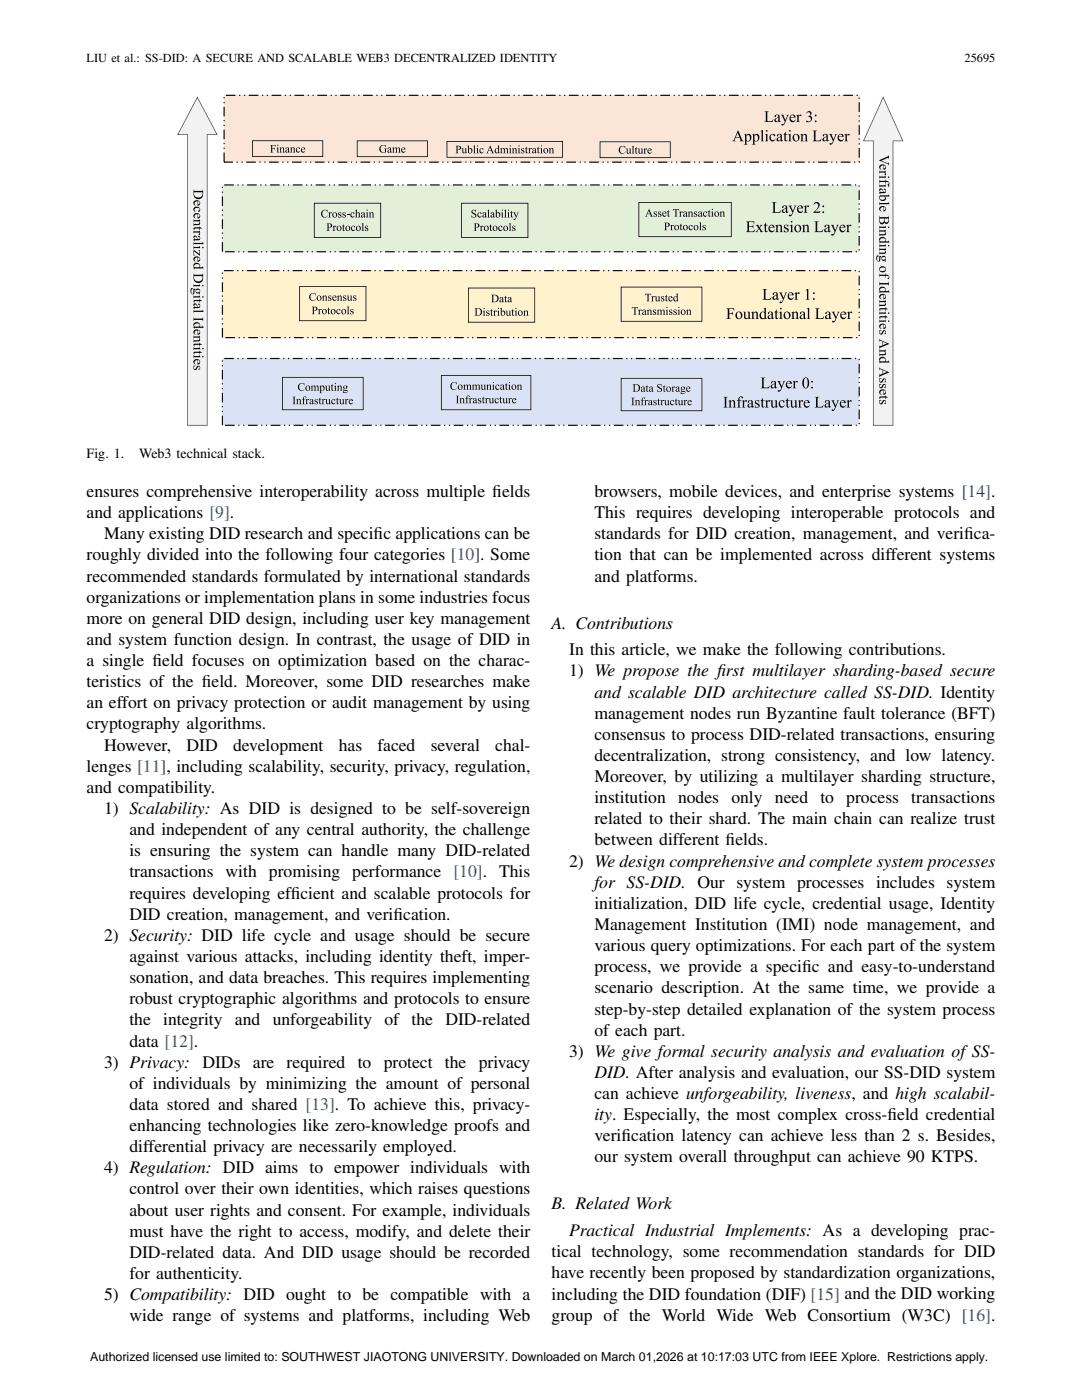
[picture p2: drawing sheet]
<svg xmlns="http://www.w3.org/2000/svg" width="216mm" height="279mm" viewBox="0 0 216 279" stroke-linecap="round" stroke-linejoin="round" font-family="sans-serif">
<defs><g id="words">
<g font-size="3.5">
<text x="17.3" y="99.2">ensures comprehensive interoperability across multiple f</text>
<text x="98.2" y="99.2">ields</text>
<text x="118.6" y="99.2">browsers, mobile devices, and enterprise systems [14].</text>
<text x="17.3" y="103.4">and applications [9].</text>
<text x="20.8" y="107.6">Many existing DID research and specif</text>
<text x="74.5" y="107.6">ic applications can be</text>
<text x="118.6" y="103.4">This requires developing interoperable protocols and</text>
<text x="118.6" y="107.6">standards for DID creation, management, and verif</text>
<text x="192.4" y="107.6">ica-</text>
<text x="17.3" y="111.8">roughly divided into the following four categories [10]. Some</text>
<text x="118.6" y="111.9">tion that can be implemented across different systems</text>
<text x="17.3" y="116.1">recommended standards formulated by international standards</text>
<text x="118.6" y="116.1">and platforms.</text>
<text x="17.3" y="120.3">organizations or implementation plans in some industries focus</text>
<text x="17.3" y="124.5">more on general DID design, including user key management</text>
<text x="110.1" y="125.4">A. Contributions</text>
<text x="17.3" y="128.7">and system function design. In contrast, the usage of DID in</text>
<text x="113.6" y="130.8">In this article, we make the following contributions.</text>
<text x="17.3" y="132.9">a single f</text>
<text x="17.3" y="137.2">teristics of the f</text>
<text x="30.4" y="132.9">ield focuses on optimization based on the charac-</text>
<text x="40.3" y="137.2">ield. Moreover, some DID researches make</text>
<text x="113.6" y="135">1) We propose the f</text>
<text x="143.1" y="135">irst multilayer sharding-based secure</text>
<text x="17.3" y="141.4">an effort on privacy protection or audit management by using</text>
<text x="118.6" y="139.2">and scalable DID architecture called SS-DID. Identity</text>
<text x="118.6" y="143.4">management nodes run Byzantine fault tolerance (BFT)</text>
<text x="17.3" y="145.6">cryptography algorithms.</text>
<text x="20.8" y="149.8">However,</text>
<text x="37.2" y="149.8">DID</text>
<text x="46.5" y="149.8">development</text>
<text x="67.6" y="149.8">has</text>
<text x="75.3" y="149.8">faced</text>
<text x="86" y="149.8">several</text>
<text x="98.8" y="149.8">chal-</text>
<text x="118.6" y="147.6">consensus to process DID-related transactions, ensuring</text>
<text x="17.3" y="154">lenges [11], including scalability, security, privacy, regulation,</text>
<text x="118.6" y="151.9">decentralization, strong consistency, and low latency.</text>
<text x="17.3" y="158.2">and compatibility.</text>
<text x="118.6" y="156.1">Moreover, by utilizing a multilayer sharding structure,</text>
<text x="118.6" y="160.3">institution nodes only need to process transactions</text>
<text x="20.8" y="162.5">1) Scalability: As DID is designed to be self-sovereign</text>
<text x="25.8" y="166.7">and independent of any central authority, the challenge</text>
<text x="118.6" y="164.5">related to their shard. The main chain can realize trust</text>
<text x="25.8" y="170.9">is ensuring the system can handle many DID-related</text>
<text x="113.6" y="172.9">2) We design comprehensive and complete system processes</text>
<text x="118.6" y="168.7">between different f</text>
<text x="144.8" y="168.7">ields.</text>
<text x="25.8" y="175.1">transactions with promising performance [10]. This</text>
<text x="25.8" y="179.3">requires developing eff</text>
<text x="58" y="179.3">icient and scalable protocols for</text>
<text x="118.6" y="177.2">for SS-DID. Our system processes includes system</text>
<text x="25.8" y="183.5">DID creation, management, and verif</text>
<text x="78.5" y="183.5">ication.</text>
<text x="118.6" y="181.4">initialization, DID life cycle, credential usage, Identity</text>
<text x="118.6" y="185.6">Management Institution (IMI) node management, and</text>
<text x="20.8" y="187.8">2) Security: DID life cycle and usage should be secure</text>
<text x="25.8" y="192">against various attacks, including identity theft, imper-</text>
<text x="118.6" y="189.8">various query optimizations. For each part of the system</text>
<text x="25.8" y="196.2">sonation, and data breaches. This requires implementing</text>
<text x="118.6" y="194">process, we provide a specif</text>
<text x="160.1" y="194">ic and easy-to-understand</text>
<text x="25.8" y="200.4">robust cryptographic algorithms and protocols to ensure</text>
<text x="118.6" y="198.2">scenario description. At the same time, we provide a</text>
<text x="118.6" y="202.5">step-by-step detailed explanation of the system process</text>
<text x="25.8" y="204.6">the integrity and unforgeability</text>
<text x="25.8" y="208.9">data [12].</text>
<text x="76.7" y="204.6">of the DID-related</text>
<text x="118.6" y="206.7">of each part.</text>
<text x="20.8" y="213.1">3) Privacy:</text>
<text x="40.4" y="213.1">DIDs are required to protect the privacy</text>
<text x="113.6" y="210.9">3) We give formal security analysis and evaluation ofSS-</text>
<text x="118.6" y="215.1">DID. After analysis and evaluation, our SS-DID system</text>
<text x="25.8" y="217.3">of individuals by minimizing the amount of personal</text>
<text x="25.8" y="221.5">data stored and shared [13]. To achieve this, privacy-</text>
<text x="118.6" y="219.3">can achieve unforgeability, liveness, and high scalabil-</text>
<text x="25.8" y="225.7">enhancing technologies like zero-knowledge proofs and</text>
<text x="118.6" y="223.6">ity. Especially, the most complex cross-f</text>
<text x="118.6" y="227.8">verif</text>
<text x="124" y="227.8">ication latency can achieve less than 2 s. Besides,</text>
<text x="177.1" y="223.6">ield credential</text>
<text x="25.8" y="229.9">differential privacy are necessarily employed.</text>
<text x="118.6" y="232">our system overall throughput can achieve 90 KTPS.</text>
<text x="20.8" y="234.2">4) Regulation: DID aims to empower individuals with</text>
<text x="25.8" y="238.4">control over their own identities, which raises questions</text>
<text x="25.8" y="242.6">about user rights and consent. For example, individuals</text>
<text x="110.1" y="241.4">B. Related Work</text>
<text x="25.8" y="246.8">must have the right to access, modify, and delete their</text>
<text x="25.8" y="251">DID-related data. And DID usage should be recorded</text>
<text x="110.1" y="250.9">tical technology, some recommendation standards for DID</text>
<text x="113.6" y="246.7">Practical Industrial Implements: As a developing prac-</text>
<text x="25.8" y="255.2">for authenticity.</text>
<text x="110.1" y="255.1">have recently been proposed by standardization organizations,</text>
<text x="20.8" y="259.5">5) Compatibility: DID ought to be compatible with a</text>
<text x="25.8" y="263.7">wide range of systems and platforms, including Web</text>
<text x="110.1" y="259.3">including the DID foundation (DIF) [15] and the DID working</text>
<text x="110.1" y="263.6">group of the World Wide Web Consortium (W3C) [16].</text>
</g>
<g font-size="2.8">
<text x="17.3" y="91.4">Fig. 1.</text>
<text x="27.8" y="91.4">Web3 technical stack.</text>
</g>
<g font-size="2.5">
<text x="17.3" y="12.4">LIU et al.: SS-DID: A SECURE AND SCALABLE WEB3 DECENTRALIZED IDENTITY</text>
<text x="192.5" y="12.4">25695</text>
<text x="18" y="271.7">Authorized licensed use limited to: SOUTHWEST JIAOTONG UNIVERSITY. Downloaded on March 01,2026 at 10:17:03 UTC from IEEE Xplore. Restrictions apply.</text>
</g>
</g></defs>
<path d="M44.4 71.6h127.1v13.3h-127.1z" fill="#dae3f5"/>
<path d="M44.3 83h.2v1.9h-.2zM44.3 82h.2v.2h-.2zM44.3 81h.2v.3h-.2zM44.3 78.4h.2v1.9h-.2zM44.3 77.4h.2v.3h-.2zM44.3 76.5h.2v.2h-.2zM44.3 73.8h.2v2h-.2zM44.3 72.9h.2v.2h-.2zM44.3 71.9h.2v.3h-.2zM44.7 71.4h2v.3h-2zM47.4 71.4h.2v.3h-.2zM48.3 71.4h.3v.3h-.3zM49.3 71.4h1.9v.3h-1.9zM51.9 71.4h.3v.3h-.3zM52.9 71.4h.2v.3h-.2zM53.9 71.4h1.9v.3h-1.9zM56.5 71.4h.2v.3h-.2zM57.5 71.4h.2v.3h-.2zM58.4 71.4h2v.3h-2zM61.1 71.4h.2v.3h-.2zM62 71.4h.3v.3h-.3zM63 71.4h1.9v.3h-1.9zM65.6 71.4h.3v.3h-.3zM66.6 71.4h.2v.3h-.2zM67.6 71.4h1.9v.3h-1.9zM70.2 71.4h.2v.3h-.2zM71.2 71.4h.2v.3h-.2zM72.1 71.4h1.9v.3h-1.9zM74.8 71.4h.2v.3h-.2zM75.7 71.4h.3v.3h-.3zM76.7 71.4h1.9v.3h-1.9zM79.3 71.4h.3v.3h-.3zM80.3 71.4h.2v.3h-.2zM81.2 71.4h2v.3h-2zM83.9 71.4h.2v.3h-.2zM84.8 71.4h.3v.3h-.3zM85.8 71.4h1.9v.3h-1.9zM88.5 71.4h.2v.3h-.2zM89.4 71.4h.3v.3h-.3zM90.4 71.4h1.9v.3h-1.9zM93 71.4h.3v.3h-.3zM94 71.4h.2v.3h-.2zM94.9 71.4h2v.3h-2zM97.6 71.4h.2v.3h-.2zM98.5 71.4h.3v.3h-.3zM99.5 71.4h1.9v.3h-1.9zM102.1 71.4h.3v.3h-.3zM103.1 71.4h.2v.3h-.2zM104.1 71.4h1.9v.3h-1.9zM106.7 71.4h.2v.3h-.2zM107.7 71.4h.2v.3h-.2zM108.6 71.4h1.9v.3h-1.9zM111.3 71.4h.2v.3h-.2zM112.2 71.4h.3v.3h-.3zM113.2 71.4h1.9v.3h-1.9zM115.8 71.4h.3v.3h-.3zM116.8 71.4h.2v.3h-.2zM117.8 71.4h1.9v.3h-1.9zM120.4 71.4h.2v.3h-.2zM121.4 71.4h.2v.3h-.2zM122.3 71.4h1.9v.3h-1.9zM125 71.4h.2v.3h-.2zM125.9 71.4h.3v.3h-.3zM126.9 71.4h1.9v.3h-1.9zM129.5 71.4h.3v.3h-.3zM130.5 71.4h.2v.3h-.2zM131.4 71.4h2v.3h-2zM134.1 71.4h.2v.3h-.2zM135 71.4h.3v.3h-.3zM136 71.4h1.9v.3h-1.9zM138.6 71.4h.3v.3h-.3zM139.6 71.4h.2v.3h-.2zM140.6 71.4h1.9v.3h-1.9zM143.2 71.4h.2v.3h-.2zM144.2 71.4h.2v.3h-.2zM145.1 71.4h2v.3h-2zM147.8 71.4h.2v.3h-.2zM148.7 71.4h.3v.3h-.3zM149.7 71.4h1.9v.3h-1.9zM152.3 71.4h.3v.3h-.3zM153.3 71.4h.2v.3h-.2zM154.3 71.4h1.9v.3h-1.9zM156.9 71.4h.2v.3h-.2zM157.9 71.4h.2v.3h-.2zM158.8 71.4h1.9v.3h-1.9zM161.5 71.4h.2v.3h-.2zM162.4 71.4h.3v.3h-.3zM163.4 71.4h1.9v.3h-1.9zM166 71.4h.3v.3h-.3zM167 71.4h.2v.3h-.2zM167.9 71.4h2v.3h-2zM170.6 71.4h.2v.3h-.2zM171.3 71.7h.3v.2h-.3zM171.3 72.6h.3v1.9h-.3zM171.3 75.3h.3v.2h-.3zM171.3 76.2h.3v.3h-.3zM171.3 77.2h.3v1.9h-.3zM171.3 79.8h.3v.3h-.3zM171.3 80.8h.3v.2h-.3zM171.3 81.7h.3v2h-.3zM171.3 84.4h.3v.2h-.3zM170.7 84.8h.3v.2h-.3zM168.1 84.8h1.9v.2h-1.9zM167.1 84.8h.3v.2h-.3zM166.2 84.8h.2v.2h-.2zM163.5 84.8h2v.2h-2zM162.6 84.8h.2v.2h-.2zM161.6 84.8h.3v.2h-.3zM159 84.8h1.9v.2h-1.9zM158 84.8h.3v.2h-.3zM157.1 84.8h.2v.2h-.2zM154.4 84.8h1.9v.2h-1.9zM153.5 84.8h.2v.2h-.2zM152.5 84.8h.2v.2h-.2zM149.9 84.8h1.9v.2h-1.9zM148.9 84.8h.2v.2h-.2zM147.9 84.8h.3v.2h-.3zM145.3 84.8h1.9v.2h-1.9zM144.3 84.8h.3v.2h-.3zM143.4 84.8h.2v.2h-.2zM140.7 84.8h1.9v.2h-1.9zM139.8 84.8h.2v.2h-.2zM138.8 84.8h.2v.2h-.2zM136.2 84.8h1.9v.2h-1.9zM135.2 84.8h.2v.2h-.2zM134.2 84.8h.3v.2h-.3zM131.6 84.8h1.9v.2h-1.9zM130.6 84.8h.3v.2h-.3zM129.7 84.8h.2v.2h-.2zM127 84.8h2v.2h-2zM126.1 84.8h.2v.2h-.2zM125.1 84.8h.3v.2h-.3zM122.5 84.8h1.9v.2h-1.9zM121.5 84.8h.3v.2h-.3zM120.6 84.8h.2v.2h-.2zM117.9 84.8h1.9v.2h-1.9zM117 84.8h.2v.2h-.2zM116 84.8h.2v.2h-.2zM113.3 84.8h2v.2h-2zM112.4 84.8h.2v.2h-.2zM111.4 84.8h.3v.2h-.3zM108.8 84.8h1.9v.2h-1.9zM107.8 84.8h.3v.2h-.3zM106.9 84.8h.2v.2h-.2zM104.2 84.8h1.9v.2h-1.9zM103.3 84.8h.2v.2h-.2zM102.3 84.8h.2v.2h-.2zM99.7 84.8h1.9v.2h-1.9zM98.7 84.8h.2v.2h-.2zM97.7 84.8h.3v.2h-.3zM95.1 84.8h1.9v.2h-1.9zM94.1 84.8h.3v.2h-.3zM93.2 84.8h.2v.2h-.2zM90.5 84.8h2v.2h-2zM89.6 84.8h.2v.2h-.2zM88.6 84.8h.3v.2h-.3zM86 84.8h1.9v.2h-1.9zM85 84.8h.2v.2h-.2zM84 84.8h.3v.2h-.3zM81.4 84.8h1.9v.2h-1.9zM80.4 84.8h.3v.2h-.3zM79.5 84.8h.2v.2h-.2zM76.8 84.8h2v.2h-2zM75.9 84.8h.2v.2h-.2zM74.9 84.8h.3v.2h-.3zM72.3 84.8h1.9v.2h-1.9zM71.3 84.8h.3v.2h-.3zM70.4 84.8h.2v.2h-.2zM67.7 84.8h1.9v.2h-1.9zM66.8 84.8h.2v.2h-.2zM65.8 84.8h.2v.2h-.2zM63.2 84.8h1.9v.2h-1.9zM62.2 84.8h.2v.2h-.2zM61.2 84.8h.3v.2h-.3zM58.6 84.8h1.9v.2h-1.9zM57.6 84.8h.3v.2h-.3zM56.7 84.8h.2v.2h-.2zM54 84.8h1.9v.2h-1.9zM53.1 84.8h.2v.2h-.2zM52.1 84.8h.2v.2h-.2zM49.5 84.8h1.9v.2h-1.9zM48.5 84.8h.2v.2h-.2zM47.5 84.8h.3v.2h-.3zM44.9 84.8h1.9v.2h-1.9z" fill="#0d0d0d"/>
<path d="M44.4 54h127.1v13.4h-127.1z" fill="#fff2cc"/>
<path d="M44.3 65.5h.2v1.9h-.2zM44.3 64.5h.2v.2h-.2zM44.3 63.5h.2v.3h-.2zM44.3 60.9h.2v1.9h-.2zM44.3 59.9h.2v.3h-.2zM44.3 59h.2v.2h-.2zM44.3 56.3h.2v2h-.2zM44.3 55.4h.2v.2h-.2zM44.3 54.4h.2v.2h-.2zM44.7 53.9h1.9v.2h-1.9zM47.3 53.9h.3v.2h-.3zM48.3 53.9h.2v.2h-.2zM49.3 53.9h1.9v.2h-1.9zM51.9 53.9h.2v.2h-.2zM52.9 53.9h.2v.2h-.2zM53.8 53.9h2v.2h-2zM56.5 53.9h.2v.2h-.2zM57.4 53.9h.3v.2h-.3zM58.4 53.9h1.9v.2h-1.9zM61 53.9h.3v.2h-.3zM62 53.9h.2v.2h-.2zM63 53.9h1.9v.2h-1.9zM65.6 53.9h.2v.2h-.2zM66.6 53.9h.2v.2h-.2zM67.5 53.9h1.9v.2h-1.9zM70.2 53.9h.2v.2h-.2zM71.1 53.9h.3v.2h-.3zM72.1 53.9h1.9v.2h-1.9zM74.7 53.9h.3v.2h-.3zM75.7 53.9h.2v.2h-.2zM76.6 53.9h2v.2h-2zM79.3 53.9h.2v.2h-.2zM80.2 53.9h.3v.2h-.3zM81.2 53.9h1.9v.2h-1.9zM83.9 53.9h.2v.2h-.2zM84.8 53.9h.3v.2h-.3zM85.8 53.9h1.9v.2h-1.9zM88.4 53.9h.3v.2h-.3zM89.4 53.9h.2v.2h-.2zM90.3 53.9h2v.2h-2zM93 53.9h.2v.2h-.2zM93.9 53.9h.3v.2h-.3zM94.9 53.9h1.9v.2h-1.9zM97.5 53.9h.3v.2h-.3zM98.5 53.9h.2v.2h-.2zM99.5 53.9h1.9v.2h-1.9zM102.1 53.9h.2v.2h-.2zM103.1 53.9h.2v.2h-.2zM104 53.9h1.9v.2h-1.9zM106.7 53.9h.2v.2h-.2zM107.6 53.9h.3v.2h-.3zM108.6 53.9h1.9v.2h-1.9zM111.2 53.9h.3v.2h-.3zM112.2 53.9h.2v.2h-.2zM113.2 53.9h1.9v.2h-1.9zM115.8 53.9h.2v.2h-.2zM116.8 53.9h.2v.2h-.2zM117.7 53.9h1.9v.2h-1.9zM120.4 53.9h.2v.2h-.2zM121.3 53.9h.3v.2h-.3zM122.3 53.9h1.9v.2h-1.9zM124.9 53.9h.3v.2h-.3zM125.9 53.9h.2v.2h-.2zM126.8 53.9h2v.2h-2zM129.5 53.9h.2v.2h-.2zM130.4 53.9h.3v.2h-.3zM131.4 53.9h1.9v.2h-1.9zM134 53.9h.3v.2h-.3zM135 53.9h.2v.2h-.2zM136 53.9h1.9v.2h-1.9zM138.6 53.9h.2v.2h-.2zM139.6 53.9h.2v.2h-.2zM140.5 53.9h2v.2h-2zM143.2 53.9h.2v.2h-.2zM144.1 53.9h.3v.2h-.3zM145.1 53.9h1.9v.2h-1.9zM147.7 53.9h.3v.2h-.3zM148.7 53.9h.2v.2h-.2zM149.7 53.9h1.9v.2h-1.9zM152.3 53.9h.2v.2h-.2zM153.3 53.9h.2v.2h-.2zM154.2 53.9h1.9v.2h-1.9zM156.9 53.9h.2v.2h-.2zM157.8 53.9h.3v.2h-.3zM158.8 53.9h1.9v.2h-1.9zM161.4 53.9h.3v.2h-.3zM162.4 53.9h.2v.2h-.2zM163.3 53.9h2v.2h-2zM166 53.9h.2v.2h-.2zM166.9 53.9h.3v.2h-.3zM167.9 53.9h1.9v.2h-1.9zM170.6 53.9h.2v.2h-.2zM171.3 54.1h.3v.2h-.3zM171.3 55h.3v2h-.3zM171.3 57.7h.3v.2h-.3zM171.3 58.6h.3v.3h-.3zM171.3 59.6h.3v1.9h-.3zM171.3 62.2h.3v.3h-.3zM171.3 63.2h.3v.2h-.3zM171.3 64.2h.3v1.9h-.3zM171.3 66.8h.3v.2h-.3zM170.8 67.3h.3v.2h-.3zM168.2 67.3h1.9v.2h-1.9zM167.2 67.3h.3v.2h-.3zM166.3 67.3h.2v.2h-.2zM163.6 67.3h1.9v.2h-1.9zM162.7 67.3h.2v.2h-.2zM161.7 67.3h.2v.2h-.2zM159.1 67.3h1.9v.2h-1.9zM158.1 67.3h.2v.2h-.2zM157.1 67.3h.3v.2h-.3zM154.5 67.3h1.9v.2h-1.9zM153.5 67.3h.3v.2h-.3zM152.6 67.3h.2v.2h-.2zM149.9 67.3h1.9v.2h-1.9zM149 67.3h.2v.2h-.2zM148 67.3h.2v.2h-.2zM145.4 67.3h1.9v.2h-1.9zM144.4 67.3h.2v.2h-.2zM143.4 67.3h.3v.2h-.3zM140.8 67.3h1.9v.2h-1.9zM139.8 67.3h.3v.2h-.3zM138.9 67.3h.2v.2h-.2zM136.2 67.3h2v.2h-2zM135.3 67.3h.2v.2h-.2zM134.3 67.3h.3v.2h-.3zM131.7 67.3h1.9v.2h-1.9zM130.7 67.3h.3v.2h-.3zM129.8 67.3h.2v.2h-.2zM127.1 67.3h1.9v.2h-1.9zM126.1 67.3h.3v.2h-.3zM125.2 67.3h.2v.2h-.2zM122.5 67.3h2v.2h-2zM121.6 67.3h.2v.2h-.2zM120.6 67.3h.3v.2h-.3zM118 67.3h1.9v.2h-1.9zM117 67.3h.3v.2h-.3zM116.1 67.3h.2v.2h-.2zM113.4 67.3h1.9v.2h-1.9zM112.5 67.3h.2v.2h-.2zM111.5 67.3h.2v.2h-.2zM108.9 67.3h1.9v.2h-1.9zM107.9 67.3h.2v.2h-.2zM106.9 67.3h.3v.2h-.3zM104.3 67.3h1.9v.2h-1.9zM103.3 67.3h.3v.2h-.3zM102.4 67.3h.2v.2h-.2zM99.7 67.3h2v.2h-2zM98.8 67.3h.2v.2h-.2zM97.8 67.3h.3v.2h-.3zM95.2 67.3h1.9v.2h-1.9zM94.2 67.3h.2v.2h-.2zM93.2 67.3h.3v.2h-.3zM90.6 67.3h1.9v.2h-1.9zM89.6 67.3h.3v.2h-.3zM88.7 67.3h.2v.2h-.2zM86 67.3h2v.2h-2zM85.1 67.3h.2v.2h-.2zM84.1 67.3h.3v.2h-.3zM81.5 67.3h1.9v.2h-1.9zM80.5 67.3h.3v.2h-.3zM79.6 67.3h.2v.2h-.2zM76.9 67.3h1.9v.2h-1.9zM76 67.3h.2v.2h-.2zM75 67.3h.2v.2h-.2zM72.4 67.3h1.9v.2h-1.9zM71.4 67.3h.2v.2h-.2zM70.4 67.3h.3v.2h-.3zM67.8 67.3h1.9v.2h-1.9zM66.8 67.3h.3v.2h-.3zM65.9 67.3h.2v.2h-.2zM63.2 67.3h1.9v.2h-1.9zM62.3 67.3h.2v.2h-.2zM61.3 67.3h.2v.2h-.2zM58.7 67.3h1.9v.2h-1.9zM57.7 67.3h.2v.2h-.2zM56.7 67.3h.3v.2h-.3zM54.1 67.3h1.9v.2h-1.9zM53.1 67.3h.3v.2h-.3zM52.2 67.3h.2v.2h-.2zM49.5 67.3h2v.2h-2zM48.6 67.3h.2v.2h-.2zM47.6 67.3h.3v.2h-.3zM45 67.3h1.9v.2h-1.9z" fill="#0d0d0d"/>
<g fill="#000">
<path d="M148 80l.5-.1v.3l.3-.3 .2 .1a.23 .23 0 0 1-.1 .2 .23 .23 0 0 1-.3-.1l-.1 .2v.7l.2 .3h-.7l.2-.1v-.7v-.4zM150.7 80l.8-.1v.4l-.4-.3-.3 .1 .7 .6a.54 .54 0 0 1-.2 .6 .54 .54 0 0 1-.6 0l-.1-.5 .4 .5h.2l.2-.2-.7-.6zM152.2 79.4v.5h.4v.1h-.4v1.1l.2 .1 .1-.2a.3 .3 0 0 1-.3 .4 .3 .3 0 0 1-.2-.4v-1h-.3zM152.6 80l.5-.1v.3l.3-.3 .3 .1a.23 .23 0 0 1-.2 .2 .23 .23 0 0 1-.2-.1l-.2 .2v.7l.3 .3h-.8l.2-.1 .1-.7-.1-.4zM151.8 75.4h.9l-.3 .3 .1 1.6a.87 .87 0 0 0 1.1-.4l-.2 .6h-1.6l.2-.2 .1-.2v-1.6zM153.7 79.9h.5v1.2l.2 .1 .4-.2-.1-1-.2-.1h.5v1.2l.3 .1-.5 .2v-.3l-.2 .2a.41 .41 0 0 1-.5 0 .41 .41 0 0 1-.2-.5v-.7zM155.1 76.1h.7l-.2 .2 .4 .8 .3-.9-.1-.1h.5l-1 1.9-.4 .2a.21 .21 0 0 1 0-.4 .21 .21 0 0 1 .3 .1l.3-.5zM157.2 79.4v.5h.3v.1h-.3v1.1l.1 .1 .2-.2a.3 .3 0 0 1-.3 .4 .3 .3 0 0 1-.3-.4v-1h-.2zM158.1 76.2l.5-.2v.3l.3-.3 .3 .1a.23 .23 0 0 1-.2 .2 .23 .23 0 0 1-.2 0l-.2 .2v.7l.3 .3h-.8l.3-.2v-.7l-.1-.3zM157.6 79.9h.5v1.2l.2 .1 .4-.2v-1l-.3-.1h.5v1.2l.3 .1-.5 .2v-.3l-.2 .2a.41 .41 0 0 1-.5 0 .41 .41 0 0 1-.2-.5v-.7zM159.2 80l.5-.1v.3l.3-.3 .3 .1a.23 .23 0 0 1-.2 .2 .23 .23 0 0 1-.3-.1l-.1 .2v.7l.2 .3h-.7l.2-.1v-.7v-.4zM165.9 79.9h.6l-.1 .3 .4 .8 .3-.9-.1-.2h.4l-.9 1.9-.5 .2a.21 .21 0 0 1 .1-.3 .21 .21 0 0 1 .3 0l.2-.4z"/>
<path d="M168.9 80l.5-.1v.3l.3-.3 .3 .1a.23 .23 0 0 1-.2 .2 .23 .23 0 0 1-.3-.1l-.1 .2v.7l.2 .3h-.7l.2-.1v-.7v-.4zM144.3 79.2h.9l-.2 .1-.1 .3v1.5l.3 .2h-.9l.3-.1v-.2v-1.6zM145.3 80l.5-.1v.3l.2-.3a.4 .4 0 0 1 .5 0 .4 .4 0 0 1 .2 .5v.7l.2 .2h-.7l.2-.3v-.8l-.2-.2-.4 .2v.9l.3 .2h-.8l.3-.2v-.6l-.1-.4zM147.5 79.3a.41 .41 0 0 1 .4-.2 .41 .41 0 0 1 .4 .4l-.3-.1a.21 .21 0 0 0-.2-.2 .21 .21 0 0 0-.2 .2v.5h.3v.1h-.3v1.1l.3 .2h-.9l.3-.1v-1.2h-.3v-.1h.3zM155.6 80.1a.49 .49 0 0 1 .5-.3 .49 .49 0 0 1 .4 .5h-.2a.32 .32 0 0 0-.3-.3 .32 .32 0 0 0-.3 .2 .52 .52 0 0 0 .1 .7 .52 .52 0 0 0 .7 0v-.1a.59 .59 0 0 1-.6 .6 .59 .59 0 0 1-.5-.8zM162.5 79.2h1l-.4 .3 .1 1.7a.87 .87 0 0 0 1.2-.4l-.2 .5h-1.7l.3-.1v-.2v-1.6z"/>
<path d="M154 76.1a.49 .49 0 0 1 .5-.1 .49 .49 0 0 1 .3 .5l.1 .8h.2l-.3 .2h-.2v-.2l-.2 .1a.41 .41 0 0 1-.7-.2 .41 .41 0 0 1 .5-.5l.4-.2-.1-.2a.3 .3 0 0 0-.3-.1 .3 .3 0 0 0-.2 .3l-.2-.1zM154.1 76.9v.4h.2l.3-.1v-.6z"/>
<path d="M157 76.2a.57 .57 0 0 1 .6-.2 .57 .57 0 0 1 .4 .6h-1a.5 .5 0 0 0 .3 .6 .5 .5 0 0 0 .7-.3 .59 .59 0 0 1-.7 .6 .59 .59 0 0 1-.5-.7zM157.1 76.2l-.1 .3h.7a.32 .32 0 0 0-.2-.3 .32 .32 0 0 0-.4 0z"/>
<path d="M160.4 75.5l.1-.1a.75 .75 0 0 1 .8 .2 .75 .75 0 0 1 .2 .8 .74 .74 0 0 1-.2 .9 .74 .74 0 0 1-.9 0 1.58 1.58 0 0 1 0-1.8zM160.6 75.5l-.2 .4a1.44 1.44 0 0 0 .4 1.5 1.58 1.58 0 0 0 .2-1.9l-.2-.1z"/>
<path d="M161.9 76.2a.17 .17 0 0 1 .3 0 .17 .17 0 0 1-.3 0zM161.9 77.4a.18 .18 0 0 1 .3 0 .18 .18 0 0 1-.3 0z"/>
<path d="M149.3 80a.49 .49 0 0 1 .6-.2 .49 .49 0 0 1 .3 .5v.8h.3l-.3 .3-.2-.1-.1-.2-.2 .2a.41 .41 0 0 1-.6-.3 .41 .41 0 0 1 .5-.5l.3-.1v-.3a.3 .3 0 0 0-.4-.1 .3 .3 0 0 0-.1 .4l-.2-.2zM149.5 80.7v.4l.1 .1 .3-.2v-.5z"/>
<path d="M160.5 80.1a.57 .57 0 0 1 .7-.2 .57 .57 0 0 1 .4 .5h-1a.5 .5 0 0 0 .3 .7 .5 .5 0 0 0 .6-.3 .59 .59 0 0 1-.6 .6 .59 .59 0 0 1-.5-.8zM160.7 80.1l-.1 .2h.6a.32 .32 0 0 0-.1-.3 .32 .32 0 0 0-.4 .1z"/>
<path d="M164.7 80a.49 .49 0 0 1 .6-.2 .49 .49 0 0 1 .3 .5v.8h.2l-.2 .3-.2-.1-.1-.2-.2 .2a.41 .41 0 0 1-.6-.3 .41 .41 0 0 1 .5-.5l.3-.1v-.3a.3 .3 0 0 0-.4-.1 .3 .3 0 0 0-.1 .4l-.2-.2zM164.9 80.7v.4l.1 .1 .3-.2v-.5z"/>
<path d="M167.8 80.1a.57 .57 0 0 1 .6-.2 .57 .57 0 0 1 .4 .5h-1a.5 .5 0 0 0 .3 .7 .5 .5 0 0 0 .6-.3 .59 .59 0 0 1-.6 .6 .59 .59 0 0 1-.5-.8zM167.9 80.1l-.1 .2h.7a.32 .32 0 0 0-.2-.3 .32 .32 0 0 0-.4 .1z"/>
</g>
<path d="M56.3 75.2h16.2v6.7h-16.2zM56.3 75.4l.1-.1v6.5l-.1-.1h16.2l-.1 .1v-6.5l.1 .1z" fill="#080a12"/>
<g fill="#000">
<path d="M59.1 79.8l.3-.2v.2l.2-.1h.3l.1 .8 .2 .2h-.5l.1-.3v-.5l-.1-.1-.3 .1v.6l.2 .2h-.5l.1-.2v-.6zM60.6 79.2a.29 .29 0 0 1 .3-.1 .29 .29 0 0 1 .2 .3l-.3-.2-.1 .1-.1 .4h.3h-.3l.1 .8 .2 .2h-.6l.1-.2 .1-.8h-.2h.2zM59.7 76.6l.3-.1 .6 .1 .1-.1v.5a.55 .55 0 0 0-.6-.4 .55 .55 0 0 0-.4 .7 .56 .56 0 0 0 .4 .6 .56 .56 0 0 0 .6-.3 .73 .73 0 0 1-1.1 .2 .73 .73 0 0 1 .1-1.2zM60.9 79.8l.4-.2v.3l.1-.2h.3l-.4 .2v.6l.2 .2h-.6l.2-.2v-.5v-.2zM62 77.1l.3-.2v.3l.4-.3 .2 .3a.32 .32 0 0 1 .3-.3 .32 .32 0 0 1 .3 .2l.1 .7 .1 .2h-.5l.2-.1v-.6a.21 .21 0 0 0-.2-.2 .21 .21 0 0 0-.2 .2v.5l.1 .2h-.5l.2-.1v-.6a.22 .22 0 0 0-.2-.2 .22 .22 0 0 0-.3 .1l.1 .6 .1 .2h-.5l.2-.1v-.5l-.1-.3zM62.9 79.7l.5-.1v.4l-.3-.3h-.2v.2a.61 .61 0 0 1 .5 .7l-.6 .1v-.4l.2 .3h.2a.4 .4 0 0 0-.4-.5zM63.9 79.3v.4h.2h-.2v.8h.3a.23 .23 0 0 1-.2 .2 .23 .23 0 0 1-.3-.1v-.9h-.1zM64.2 79.8l.3-.2v.3l.2-.2h.2l-.4 .2v.6l.2 .2h-.5l.1-.2v-.5v-.2zM64.8 77h.4v.8l.2 .1 .2-.2v-.6l-.1-.1h.3v.8l.2 .1-.4 .1v-.2l-.1 .1a.29 .29 0 0 1-.4 .1 .29 .29 0 0 1-.1-.4v-.5zM64.9 79.7h.4v.8l.1 .1 .3-.2v-.6l-.2-.1h.4v.8l.1 .1-.3 .1v-.2l-.2 .1a.29 .29 0 0 1-.3 0 .29 .29 0 0 1-.1-.3v-.5zM66.3 76.6v.4h.3h-.3v.8h.3a.23 .23 0 0 1-.2 .2 .23 .23 0 0 1-.2-.1l-.1-.9h-.1zM67.3 79.3l.1 .4h.2h-.2v.8h.2a.23 .23 0 0 1-.1 .2 .23 .23 0 0 1-.3-.1v-.9h-.2z"/>
<path d="M67.2 77.1l.4-.2v.3l.2-.2h.3l.1 .8 .1 .2h-.5l.2-.3v-.5l-.2-.1-.2 .1v.6l.1 .2h-.5l.2-.2v-.6zM67.6 79.7h.4v.8l.2 .1 .2-.2v-.6l-.2-.1h.4v.8l.2 .1-.4 .1v-.2l-.1 .1a.29 .29 0 0 1-.4 0 .29 .29 0 0 1-.1-.3v-.5zM68.8 79.8l.3-.2v.3l.2-.2h.2l-.4 .2v.6l.2 .2h-.5l.1-.2v-.5v-.2zM58.4 79.2h.6l-.2 .2v1.1l.2 .2h-.6l.2-.3v-1.1zM66.2 79.8l.5-.1 .2 .2h-.2a.21 .21 0 0 0-.1-.2 .21 .21 0 0 0-.2 .1 .4 .4 0 0 0-.1 .5 .4 .4 0 0 0 .5 .1l.1-.1-.1 .3a.49 .49 0 0 1-.7-.2 .49 .49 0 0 1 .1-.6z"/>
<path d="M60.9 77.5a.51 .51 0 0 1 1 0 .51 .51 0 0 1-1 0zM61.2 77.1a.45 .45 0 0 0 0 .5 .45 .45 0 0 0 .4 .2 .47 .47 0 0 0 .1-.5 .47 .47 0 0 0-.4-.3z"/>
<path d="M63.7 77.1l.4-.2v.3l.1-.2a.49 .49 0 0 1 .6 .6 .49 .49 0 0 1-.7 .3v.5l.1 .1h-.5l.2-.3v-1zM64.1 77.2v.4a.24 .24 0 0 0 .1 .3 .24 .24 0 0 0 .3 0v-.6l-.1-.2z"/>
<path d="M66.8 76.5a.11 .11 0 0 1 .2 0 .11 .11 0 0 1-.2 0zM66.7 77.1l.3-.2v.9l.2 .2h-.5l.1-.1v-.5v-.3z"/>
<path d="M68.6 77h.8l-.2 .1a.48 .48 0 0 1-.5 .6l.6 .2a.49 .49 0 0 1-.3 .5 .49 .49 0 0 1-.6-.2l.3-.6-.2-.2zM68.7 77.1v.3l.2 .2a.32 .32 0 0 0 .2-.3 .32 .32 0 0 0-.2-.3zM68.7 78l-.1 .1a.38 .38 0 0 0 .4 .2 .38 .38 0 0 0 .3-.3z"/>
<path d="M61.9 79.7a.35 .35 0 0 1 .4-.1 .35 .35 0 0 1 .2 .4v.5h.2l-.3 .2-.1-.2-.1 .1a.27 .27 0 0 1-.4-.1 .27 .27 0 0 1 .1-.3l.4-.2v-.2a.23 .23 0 0 0-.3-.1 .23 .23 0 0 0-.1 .3zM62 80.2v.3l.3-.1v-.3z"/>
<path d="M69.7 79.8l.4-.2 .3 .3v.1h-.7l.3 .5 .4-.2a.48 .48 0 0 1-.7 .3 .48 .48 0 0 1 0-.8zM69.8 79.8l-.1 .2h.5a.22 .22 0 0 0-.1-.3 .22 .22 0 0 0-.3 .1z"/>
</g>
<path d="M44.4 36.9h127.1v13.3h-127.1z" fill="#e2f0d9"/>
<path d="M44.3 48.3h.2v1.9h-.2zM44.3 47.4h.2v.2h-.2zM44.3 46.4h.2v.2h-.2zM44.3 43.8h.2v1.9h-.2zM44.3 42.8h.2v.2h-.2zM44.3 41.8h.2v.3h-.2zM44.3 39.2h.2v1.9h-.2zM44.3 38.2h.2v.3h-.2zM44.3 37.3h.2v.2h-.2zM44.7 36.8h2v.2h-2zM47.4 36.8h.2v.2h-.2zM48.3 36.8h.3v.2h-.3zM49.3 36.8h1.9v.2h-1.9zM51.9 36.8h.3v.2h-.3zM52.9 36.8h.2v.2h-.2zM53.9 36.8h1.9v.2h-1.9zM56.5 36.8h.2v.2h-.2zM57.5 36.8h.2v.2h-.2zM58.4 36.8h2v.2h-2zM61.1 36.8h.2v.2h-.2zM62 36.8h.3v.2h-.3zM63 36.8h1.9v.2h-1.9zM65.6 36.8h.3v.2h-.3zM66.6 36.8h.2v.2h-.2zM67.6 36.8h1.9v.2h-1.9zM70.2 36.8h.2v.2h-.2zM71.2 36.8h.2v.2h-.2zM72.1 36.8h1.9v.2h-1.9zM74.8 36.8h.2v.2h-.2zM75.7 36.8h.3v.2h-.3zM76.7 36.8h1.9v.2h-1.9zM79.3 36.8h.3v.2h-.3zM80.3 36.8h.2v.2h-.2zM81.2 36.8h2v.2h-2zM83.9 36.8h.2v.2h-.2zM84.8 36.8h.3v.2h-.3zM85.8 36.8h1.9v.2h-1.9zM88.5 36.8h.2v.2h-.2zM89.4 36.8h.3v.2h-.3zM90.4 36.8h1.9v.2h-1.9zM93 36.8h.3v.2h-.3zM94 36.8h.2v.2h-.2zM94.9 36.8h2v.2h-2zM97.6 36.8h.2v.2h-.2zM98.5 36.8h.3v.2h-.3zM99.5 36.8h1.9v.2h-1.9zM102.1 36.8h.3v.2h-.3zM103.1 36.8h.2v.2h-.2zM104.1 36.8h1.9v.2h-1.9zM106.7 36.8h.2v.2h-.2zM107.7 36.8h.2v.2h-.2zM108.6 36.8h1.9v.2h-1.9zM111.3 36.8h.2v.2h-.2zM112.2 36.8h.3v.2h-.3zM113.2 36.8h1.9v.2h-1.9zM115.8 36.8h.3v.2h-.3zM116.8 36.8h.2v.2h-.2zM117.8 36.8h1.9v.2h-1.9zM120.4 36.8h.2v.2h-.2zM121.4 36.8h.2v.2h-.2zM122.3 36.8h1.9v.2h-1.9zM125 36.8h.2v.2h-.2zM125.9 36.8h.3v.2h-.3zM126.9 36.8h1.9v.2h-1.9zM129.5 36.8h.3v.2h-.3zM130.5 36.8h.2v.2h-.2zM131.4 36.8h2v.2h-2zM134.1 36.8h.2v.2h-.2zM135 36.8h.3v.2h-.3zM136 36.8h1.9v.2h-1.9zM138.6 36.8h.3v.2h-.3zM139.6 36.8h.2v.2h-.2zM140.6 36.8h1.9v.2h-1.9zM143.2 36.8h.2v.2h-.2zM144.2 36.8h.2v.2h-.2zM145.1 36.8h2v.2h-2zM147.8 36.8h.2v.2h-.2zM148.7 36.8h.3v.2h-.3zM149.7 36.8h1.9v.2h-1.9zM152.3 36.8h.3v.2h-.3zM153.3 36.8h.2v.2h-.2zM154.3 36.8h1.9v.2h-1.9zM156.9 36.8h.2v.2h-.2zM157.9 36.8h.2v.2h-.2zM158.8 36.8h1.9v.2h-1.9zM161.5 36.8h.2v.2h-.2zM162.4 36.8h.3v.2h-.3zM163.4 36.8h1.9v.2h-1.9zM166 36.8h.3v.2h-.3zM167 36.8h.2v.2h-.2zM167.9 36.8h2v.2h-2zM170.6 36.8h.2v.2h-.2zM171.3 37h.3v.3h-.3zM171.3 38h.3v1.9h-.3zM171.3 40.6h.3v.3h-.3zM171.3 41.6h.3v.2h-.3zM171.3 42.5h.3v2h-.3zM171.3 45.2h.3v.2h-.3zM171.3 46.1h.3v.3h-.3zM171.3 47.1h.3v1.9h-.3zM171.3 49.7h.3v.3h-.3zM170.7 50.1h.3v.3h-.3zM168.1 50.1h1.9v.3h-1.9zM167.1 50.1h.3v.3h-.3zM166.2 50.1h.2v.3h-.2zM163.5 50.1h2v.3h-2zM162.6 50.1h.2v.3h-.2zM161.6 50.1h.3v.3h-.3zM159 50.1h1.9v.3h-1.9zM158 50.1h.3v.3h-.3zM157.1 50.1h.2v.3h-.2zM154.4 50.1h1.9v.3h-1.9zM153.5 50.1h.2v.3h-.2zM152.5 50.1h.2v.3h-.2zM149.9 50.1h1.9v.3h-1.9zM148.9 50.1h.2v.3h-.2zM147.9 50.1h.3v.3h-.3zM145.3 50.1h1.9v.3h-1.9zM144.3 50.1h.3v.3h-.3zM143.4 50.1h.2v.3h-.2zM140.7 50.1h1.9v.3h-1.9zM139.8 50.1h.2v.3h-.2zM138.8 50.1h.2v.3h-.2zM136.2 50.1h1.9v.3h-1.9zM135.2 50.1h.2v.3h-.2zM134.2 50.1h.3v.3h-.3zM131.6 50.1h1.9v.3h-1.9zM130.6 50.1h.3v.3h-.3zM129.7 50.1h.2v.3h-.2zM127 50.1h2v.3h-2zM126.1 50.1h.2v.3h-.2zM125.1 50.1h.3v.3h-.3zM122.5 50.1h1.9v.3h-1.9zM121.5 50.1h.3v.3h-.3zM120.6 50.1h.2v.3h-.2zM117.9 50.1h1.9v.3h-1.9zM117 50.1h.2v.3h-.2zM116 50.1h.2v.3h-.2zM113.3 50.1h2v.3h-2zM112.4 50.1h.2v.3h-.2zM111.4 50.1h.3v.3h-.3zM108.8 50.1h1.9v.3h-1.9zM107.8 50.1h.3v.3h-.3zM106.9 50.1h.2v.3h-.2zM104.2 50.1h1.9v.3h-1.9zM103.3 50.1h.2v.3h-.2zM102.3 50.1h.2v.3h-.2zM99.7 50.1h1.9v.3h-1.9zM98.7 50.1h.2v.3h-.2zM97.7 50.1h.3v.3h-.3zM95.1 50.1h1.9v.3h-1.9zM94.1 50.1h.3v.3h-.3zM93.2 50.1h.2v.3h-.2zM90.5 50.1h2v.3h-2zM89.6 50.1h.2v.3h-.2zM88.6 50.1h.3v.3h-.3zM86 50.1h1.9v.3h-1.9zM85 50.1h.2v.3h-.2zM84 50.1h.3v.3h-.3zM81.4 50.1h1.9v.3h-1.9zM80.4 50.1h.3v.3h-.3zM79.5 50.1h.2v.3h-.2zM76.8 50.1h2v.3h-2zM75.9 50.1h.2v.3h-.2zM74.9 50.1h.3v.3h-.3zM72.3 50.1h1.9v.3h-1.9zM71.3 50.1h.3v.3h-.3zM70.4 50.1h.2v.3h-.2zM67.7 50.1h1.9v.3h-1.9zM66.8 50.1h.2v.3h-.2zM65.8 50.1h.2v.3h-.2zM63.2 50.1h1.9v.3h-1.9zM62.2 50.1h.2v.3h-.2zM61.2 50.1h.3v.3h-.3zM58.6 50.1h1.9v.3h-1.9zM57.6 50.1h.3v.3h-.3zM56.7 50.1h.2v.3h-.2zM54 50.1h1.9v.3h-1.9zM53.1 50.1h.2v.3h-.2zM52.1 50.1h.2v.3h-.2zM49.5 50.1h1.9v.3h-1.9zM48.5 50.1h.2v.3h-.2zM47.5 50.1h.3v.3h-.3zM44.9 50.1h1.9v.3h-1.9z" fill="#0d0d0d"/>
<path d="M123.9 75.4h16.2v6.7h-16.2zM123.9 75.6l.1-.1v6.5l-.1-.1h16.2l-.1 .1v-6.5l.1 .1z" fill="#080a12"/>
<g fill="#000">
<path d="M128.2 79.4a.29 .29 0 0 1 .3-.1 .29 .29 0 0 1 .2 .2l-.3-.1-.1 .1-.1 .4h.3h-.3v.8l.3 .2h-.6l.1-.2 .1-.8h-.2h.2zM128.5 79.9l.4-.1v.3l.1-.2h.3l-.4 .2v.6l.2 .2h-.6l.2-.2v-.5v-.2zM129.1 76.8l.1 .4h.2h-.2v.8h.2a.23 .23 0 0 1-.1 .2 .23 .23 0 0 1-.3-.1v-.9h-.2zM130.4 79.9l.6-.1v.4l-.3-.3h-.2v.2a.61 .61 0 0 1 .4 .7l-.5 .1v-.4l.2 .3h.2a.4 .4 0 0 0-.4-.5zM131.5 79.5v.4h.2h-.2v.8h.3a.23 .23 0 0 1-.2 .2 .23 .23 0 0 1-.3-.1v-.9h-.2zM131.2 76.8l.8-.2v.6a.44 .44 0 0 0-.6-.4l-.1 .2 .2 .2a.52 .52 0 0 1 .6 .4 .52 .52 0 0 1-.3 .6h-.7v-.5a.41 .41 0 0 0 .3 .4 .41 .41 0 0 0 .5-.2l-.2-.3a.53 .53 0 0 1-.5-.8zM131.8 79.9l.3-.1v.3l.2-.2h.2l-.4 .2v.6l.2 .2h-.5l.1-.2v-.5v-.2zM132.6 76.8v.4h.2h-.2v.8h.3a.23 .23 0 0 1-.2 .2 .23 .23 0 0 1-.3-.1v-.9h-.2zM132.5 79.9h.4v.8l.1 .1 .3-.2v-.6l-.2-.1h.3l.1 .8 .1 .1-.3 .1v-.2l-.2 .1a.29 .29 0 0 1-.3 0 .29 .29 0 0 1-.1-.3v-.5zM134 77.3l.3-.2v.3l.2-.2h.2l-.4 .3v.5l.2 .2h-.5l.1-.1 .1-.5-.1-.3zM134.9 79.5l.1 .4h.2h-.2v.8h.2a.23 .23 0 0 1-.1 .2 .23 .23 0 0 1-.3-.1v-.9h-.2zM135.2 79.9h.4v.8l.2 .1 .2-.2v-.6l-.2-.1h.4v.8l.2 .1-.4 .1v-.2l-.1 .1a.29 .29 0 0 1-.4 0 .29 .29 0 0 1-.1-.3v-.5z"/>
<path d="M136.4 79.9l.3-.1v.3l.2-.2h.2l-.4 .2v.6l.2 .2h-.5l.1-.2v-.5v-.2zM126 79.4h.6l-.2 .2v1.1l.2 .2h-.6l.2-.3v-1.1zM126.7 79.9l.3-.1v.2l.2-.1h.3l.1 .8 .2 .2h-.5l.1-.3v-.5l-.1-.1-.3 .1v.6l.2 .2h-.5l.1-.2v-.6zM133.8 80l.5-.1 .2 .2h-.2a.22 .22 0 0 0-.1-.2 .22 .22 0 0 0-.2 .1 .4 .4 0 0 0-.1 .5 .4 .4 0 0 0 .5 .1l.1-.1-.3 .4-.4-.2-.1-.3z"/>
<path d="M126.2 76.7h.6a.75 .75 0 0 1 .9 .7 .75 .75 0 0 1-.8 .8h-.7l.2-.3v-1.1zM126.7 76.8v1.3a.66 .66 0 0 0 .8-.7 .66 .66 0 0 0-.8-.6z"/>
<path d="M128 77.2a.35 .35 0 0 1 .4-.1 .35 .35 0 0 1 .2 .4v.5h.2l-.2 .2-.2-.2-.1 .1a.27 .27 0 0 1-.4-.1 .27 .27 0 0 1 .2-.3l.3-.2v-.2a.23 .23 0 0 0-.3-.1 .23 .23 0 0 0-.1 .3zM128.1 77.7v.3h.3v-.4z"/>
<path d="M129.6 77.2a.35 .35 0 0 1 .4-.1 .35 .35 0 0 1 .2 .4l.1 .5h.1l-.2 .2-.1-.2-.2 .1a.27 .27 0 0 1-.4-.1 .27 .27 0 0 1 .2-.3l.4-.2-.1-.2a.23 .23 0 0 0-.2-.1 .23 .23 0 0 0-.2 .3zM129.8 77.7l-.1 .3h.4v-.4z"/>
<path d="M132.9 77.7a.51 .51 0 0 1 1 0 .51 .51 0 0 1-1 0zM133.2 77.3a.45 .45 0 0 0-.1 .5 .45 .45 0 0 0 .5 .2 .47 .47 0 0 0 .1-.5 .47 .47 0 0 0-.4-.3z"/>
<path d="M134.9 77.2a.35 .35 0 0 1 .4-.1 .35 .35 0 0 1 .2 .4v.5h.2l-.2 .2-.1-.2-.2 .1a.27 .27 0 0 1-.4-.1 .27 .27 0 0 1 .2-.3l.4-.2-.1-.2a.23 .23 0 0 0-.2-.1 .23 .23 0 0 0-.2 .3zM135 77.7v.3h.4v-.4z"/>
<path d="M136 77.2h.8l-.2 .1a.48 .48 0 0 1-.6 .6l.7 .2a.49 .49 0 0 1-.3 .5 .49 .49 0 0 1-.6-.2l.2-.6-.1-.2zM136.1 77.3v.3l.2 .2a.32 .32 0 0 0 .2-.3 .32 .32 0 0 0-.3-.3zM136 78.2l-.1 .1a.38 .38 0 0 0 .4 .2 .38 .38 0 0 0 .3-.3z"/>
<path d="M137 77.3l.4-.2 .3 .3 .1 .1h-.7l.2 .5 .5-.2a.48 .48 0 0 1-.8 .3 .48 .48 0 0 1 0-.8zM137.1 77.3v.2h.4a.22 .22 0 0 0-.1-.3 .22 .22 0 0 0-.3 .1z"/>
<path d="M129.5 79.9a.35 .35 0 0 1 .4-.1 .35 .35 0 0 1 .2 .4v.5h.2l-.3 .2-.1-.2-.1 .1a.27 .27 0 0 1-.5-.1 .27 .27 0 0 1 .2-.3l.4-.2v-.2a.23 .23 0 0 0-.3-.1 .23 .23 0 0 0-.1 .3zM129.6 80.4v.3l.3-.1v-.3z"/>
<path d="M137.3 80l.3-.2 .4 .3v.1h-.7l.3 .5 .4-.2a.48 .48 0 0 1-.7 .3 .48 .48 0 0 1 0-.8zM137.4 80l-.1 .2h.5a.22 .22 0 0 0-.1-.3 .22 .22 0 0 0-.3 .1z"/>
</g>
<path d="M88 74.9h18v7h-18zM88.1 75v6.8v-.1h17.8v.1v-6.8z" fill="#080a12"/>
<g fill="#000">
<path d="M90.1 76.5l.4-.2 .5 .1 .1-.1 .1 .5a.55 .55 0 0 0-.7-.4 .55 .55 0 0 0-.4 .7 .56 .56 0 0 0 .4 .6 .56 .56 0 0 0 .7-.3 .73 .73 0 0 1-1.2 .2 .73 .73 0 0 1 .1-1.1zM91.7 79.6l.3-.2v.3l.2-.2h.3l.1 .8 .2 .2h-.5l.1-.3v-.5l-.1-.1-.3 .1v.6l.2 .2h-.5l.1-.2v-.6zM92.4 76.9l.4-.2v.3l.3-.3 .3 .3a.32 .32 0 0 1 .2-.3 .32 .32 0 0 1 .4 .2v.8l.1 .1h-.5l.2-.1v-.6a.21 .21 0 0 0-.2-.2 .21 .21 0 0 0-.2 .2v.6l.1 .1h-.5l.2-.1v-.6a.22 .22 0 0 0-.2-.2 .22 .22 0 0 0-.2 .1v.7l.1 .1h-.5l.2-.1v-.5v-.3zM93.2 79a.29 .29 0 0 1 .3-.1 .29 .29 0 0 1 .2 .3l-.3-.2-.1 .1-.1 .4h.3h-.3v.8l.3 .2h-.6l.1-.1 .1-.9h-.2h.2zM93.5 79.6l.4-.2v.3l.1-.2h.3l-.4 .3v.5l.2 .2h-.6l.2-.1v-.5v-.3zM94.2 76.9l.3-.2v.3l.4-.3 .2 .3a.32 .32 0 0 1 .3-.3 .32 .32 0 0 1 .3 .2v.8l.2 .1h-.5l.1-.1v-.6a.21 .21 0 0 0-.2-.2 .21 .21 0 0 0-.2 .2v.6l.2 .1h-.5l.1-.1v-.6a.22 .22 0 0 0-.1-.2 .22 .22 0 0 0-.3 .1v.7l.2 .1h-.5l.1-.1v-.5v-.3zM95.4 79.5l.6-.1v.4l-.3-.3a.16 .16 0 0 0-.2 .1 .16 .16 0 0 0 .1 .2l.4 .3a.46 .46 0 0 1-.6 .4v-.4l.2 .3h.2a.4 .4 0 0 0-.4-.5zM96.5 79.1v.4h.2h-.2v.8h.3a.23 .23 0 0 1-.2 .2 .23 .23 0 0 1-.3-.1v-.9h-.2zM95.9 76.8h.3l.1 .8 .1 .1 .2-.2v-.6l-.1-.1h.3v.8l.2 .1-.4 .1v-.2l-.1 .1a.29 .29 0 0 1-.3 .1 .29 .29 0 0 1-.1-.4l-.1-.5zM96.8 79.6l.3-.2v.3l.2-.2h.2l-.4 .3v.5l.2 .2h-.5l.1-.1v-.5v-.3zM97 76.9l.4-.2v.3l.2-.2h.2l.2 .9 .1 .1h-.5l.2-.2v-.6l-.2-.1-.2 .1v.7l.1 .1h-.5l.2-.2v-.6zM97.5 79.5h.4v.8l.1 .1 .3-.2v-.6l-.2-.1h.3l.1 .8 .1 .1-.3 .1v-.2l-.2 .1a.29 .29 0 0 1-.3 .1 .29 .29 0 0 1-.1-.4v-.5z"/>
<path d="M99 76.9l.5-.1 .1 .2-.1 .1a.21 .21 0 0 0-.2-.3 .21 .21 0 0 0-.2 .1 .4 .4 0 0 0-.1 .5 .4 .4 0 0 0 .5 .2l.2-.2-.3 .4-.5-.1-.1-.4zM99.9 79.1l.1 .4h.2h-.2v.8h.2a.23 .23 0 0 1-.1 .2 .23 .23 0 0 1-.3-.1v-.9h-.2zM101.1 76.4v.4h.2l-.2 .1v.7h.3a.23 .23 0 0 1-.2 .2 .23 .23 0 0 1-.3-.1v-.8l-.1-.1zM100.2 79.5h.4v.8l.2 .1 .2-.2v-.6l-.2-.1h.4v.8l.2 .1-.4 .1v-.2l-.1 .1a.29 .29 0 0 1-.4 .1 .29 .29 0 0 1-.1-.4v-.5zM101.4 79.6l.3-.2v.3l.2-.2h.2l-.4 .3v.5l.2 .2h-.5l.1-.1v-.5v-.3zM103.1 76.9l.4-.2v.3l.2-.2h.2l.2 .9 .1 .1h-.5l.2-.2v-.6l-.2-.1-.2 .1v.7l.1 .1h-.5l.2-.2v-.6zM91 79h.6l-.2 .2v1.1l.2 .2h-.6l.2-.3v-1.1zM98.8 79.6l.5-.1 .2 .2-.2 .1a.21 .21 0 0 0-.1-.3 .21 .21 0 0 0-.2 .1 .4 .4 0 0 0-.1 .5 .4 .4 0 0 0 .5 .2l.1-.2-.3 .4-.4-.1-.1-.4z"/>
<path d="M91.3 77.3a.51 .51 0 0 1 1 0 .51 .51 0 0 1-1 0zM91.6 76.9a.45 .45 0 0 0 0 .5 .45 .45 0 0 0 .4 .2 .47 .47 0 0 0 .1-.5 .47 .47 0 0 0-.4-.2z"/>
<path d="M98.3 76.3a.15 .15 0 0 1 .3 0 .15 .15 0 0 1-.3 0zM98.2 76.9l.3-.2v1l.2 .1h-.5l.1-.1 .1-.5-.1-.3z"/>
<path d="M100 76.8a.35 .35 0 0 1 .4-.1 .35 .35 0 0 1 .2 .4v.5h.1l-.2 .2-.1-.2-.2 .2a.27 .27 0 0 1-.4-.1 .27 .27 0 0 1 .2-.4l.4-.2v-.2a.23 .23 0 0 0-.3 0 .23 .23 0 0 0-.2 .2zM100.1 77.3l-.1 .3h.4v-.4z"/>
<path d="M101.6 76.3a.11 .11 0 0 1 .2 0 .11 .11 0 0 1-.2 0zM101.4 76.9l.4-.2v1l.1 .1h-.5l.2-.1v-.5v-.3z"/>
<path d="M102.3 79.6l.3-.2 .4 .3v.1h-.7l.3 .5 .4-.2a.48 .48 0 0 1-.7 .3 .48 .48 0 0 1 0-.8zM102.4 79.6l-.1 .2h.5a.22 .22 0 0 0-.1-.3 .22 .22 0 0 0-.3 .1z"/>
<path d="M102 77.3a.51 .51 0 0 1 1 0 .51 .51 0 0 1-1 0zM102.3 76.9a.45 .45 0 0 0 0 .5 .45 .45 0 0 0 .5 .2 .47 .47 0 0 0 0-.5 .47 .47 0 0 0-.4-.2z"/>
<path d="M94.5 79.5a.35 .35 0 0 1 .4-.1 .35 .35 0 0 1 .2 .4v.5h.2l-.3 .2-.1-.2-.1 .1a.27 .27 0 0 1-.5-.1 .27 .27 0 0 1 .2-.3l.4-.2v-.2a.23 .23 0 0 0-.3-.1 .23 .23 0 0 0-.1 .3zM94.6 80v.3h.3v-.4z"/>
</g>
<path d="M123.9 57.2h16.2v7h-16.2zM123.9 57.4l.1-.1v6.8l-.1-.1h16.2l-.1 .1v-6.8l.1 .1z" fill="#080a12"/>
<g fill="#000">
<path d="M128.7 58.6h1.2v.4l-.1-.2-.4-.1v1.3l.2 .1h-.6l.2-.1v-1.3h-.3l-.2 .3zM129.9 59.2l.4-.1v.2l.1-.2 .3 .1-.4 .2v.6l.2 .1h-.6l.2-.1v-.5v-.2zM130.7 59.1h.3v.8l.2 .1 .2-.1v-.7l-.1-.1h.3v.8l.2 .1-.4 .2v-.3l-.1 .2a.29 .29 0 0 1-.4 0 .29 .29 0 0 1-.1-.3v-.6zM132 59.2l.5-.1v.3l-.2-.2h-.2l-.1 .2a.61 .61 0 0 1 .5 .7h-.6v-.3l.3 .3h.2a.4 .4 0 0 0-.5-.6zM133 58.8v.3h.2l-.2 .1v.8l.3-.1a.23 .23 0 0 1-.2 .2 .23 .23 0 0 1-.2-.1l-.1-.8h-.1zM126.1 61.3h1.2v.4l-.1-.2-.4-.1v1.3l.2 .1h-.6l.2-.2v-1.2h-.3l-.2 .3zM127.3 61.9l.4-.1v.2l.1-.2 .3 .1-.4 .2v.6l.1 .1h-.5l.2-.1v-.5v-.2zM129 61.9l.4-.1v.2l.2-.2h.3l.1 .9 .1 .1h-.5l.2-.2v-.6l-.1-.1-.3 .2v.6l.2 .1h-.5l.1-.1v-.7zM130.3 61.9l.6-.1v.3l-.3-.2h-.2v.1a.61 .61 0 0 1 .4 .8h-.5v-.3l.2 .3 .2-.1a.4 .4 0 0 0-.4-.5zM131 61.9l.4-.1v.2l.3-.2 .3 .2a.32 .32 0 0 1 .3-.2 .32 .32 0 0 1 .3 .2v.7l.2 .1h-.5l.1-.1v-.5a.21 .21 0 0 0-.2-.3 .21 .21 0 0 0-.2 .2v.6l.2 .1h-.5l.1-.1v-.5a.22 .22 0 0 0-.1-.3 .22 .22 0 0 0-.3 .2v.6l.2 .1h-.5l.1-.1v-.5v-.2zM133.6 61.9l.5-.1v.3l-.2-.2h-.2l-.1 .1a.61 .61 0 0 1 .5 .8h-.6v-.3l.3 .3 .2-.1a.4 .4 0 0 0-.4-.5zM134.5 61.9l.5-.1v.3l-.3-.2h-.1l-.1 .1a.61 .61 0 0 1 .5 .8h-.6v-.3l.2 .3 .3-.1a.4 .4 0 0 0-.5-.5z"/>
<path d="M136.9 61.9l.3-.1v.2l.3-.2h.2l.1 .9 .2 .1h-.5l.2-.2-.1-.6-.1-.1-.3 .2 .1 .6 .1 .1h-.5l.2-.1v-.7z"/>
<path d="M133.5 59.2l.3-.1 .4 .3v.1h-.7l.3 .5 .4-.2a.48 .48 0 0 1-.7 .2 .48 .48 0 0 1 0-.8zM133.6 59.2l-.1 .2h.5a.22 .22 0 0 0-.1-.2 .22 .22 0 0 0-.3 0z"/>
<path d="M128.3 61.9a.35 .35 0 0 1 .4-.1 .35 .35 0 0 1 .2 .3v.6h.1l-.2 .1-.1-.1-.2 .1a.27 .27 0 0 1-.4-.1 .27 .27 0 0 1 .2-.4l.4-.1v-.2a.23 .23 0 0 0-.3-.1 .23 .23 0 0 0-.2 .2zM128.4 62.4l-.1 .3 .4-.1v-.4z"/>
<path d="M133 61.4a.11 .11 0 0 1 .2 0 .11 .11 0 0 1-.2 0zM132.8 61.9l.4-.1v.9l.1 .1h-.5l.2-.1v-.5v-.2z"/>
<path d="M134.9 58.7l.3-.1v1.3l.2 .1-.5 .1a.5 .5 0 0 1-.6-.5 .5 .5 0 0 1 .7-.4v-.4zM134.6 59.2v.6l.2 .2 .2-.1v-.5a.23 .23 0 0 0-.1-.2 .23 .23 0 0 0-.3 0z"/>
<path d="M135.4 61.4a.11 .11 0 0 1 .2 0 .11 .11 0 0 1-.2 0zM135.2 61.9l.4-.1v.9l.1 .1h-.5l.2-.1v-.5l-.1-.2z"/>
<path d="M135.8 62.3a.51 .51 0 0 1 1 0 .51 .51 0 0 1-1 0zM136.1 62a.45 .45 0 0 0 0 .5 .45 .45 0 0 0 .4 .2 .47 .47 0 0 0 .1-.5 .47 .47 0 0 0-.4-.3z"/>
</g>
<path d="M59.7 57.1h13.4v7h-13.4zM59.8 57.3l.1-.1v6.8l-.1-.1h13.2l-.1 .1v-6.8l.1 .1z" fill="#080a12"/>
<g fill="#000">
<path d="M61.9 58.7l.4-.2 .5 .1 .2-.1v.5a.55 .55 0 0 0-.7-.4 .55 .55 0 0 0-.4 .7 .56 .56 0 0 0 .4 .6 .56 .56 0 0 0 .7-.3 .73 .73 0 0 1-1.1 .2 .73 .73 0 0 1 0-1.1zM64.2 59.1l.4-.1v.2l.2-.2h.3l.1 .9 .1 .1h-.5l.2-.2v-.6l-.1-.1-.3 .1v.7l.2 .1h-.5l.1-.1v-.7zM65.5 59.1l.6-.1v.3l-.3-.3-.2 .1v.1a.61 .61 0 0 1 .4 .8h-.5v-.3l.2 .3 .2-.1a.4 .4 0 0 0-.4-.5zM67.2 59.1l.4-.1v.2l.2-.2h.3l.1 .9 .1 .1h-.5l.2-.2v-.6l-.2-.1-.2 .1v.7l.1 .1h-.5l.2-.1v-.7zM68.5 59.1l.6-.1v.3l-.3-.3-.2 .1v.1a.61 .61 0 0 1 .4 .8h-.5v-.3l.2 .3 .2-.1a.4 .4 0 0 0-.4-.5zM69.2 59h.4v.8l.1 .1 .3-.1v-.7l-.2-.1h.4v.8l.1 .1-.3 .1v-.2l-.2 .2a.29 .29 0 0 1-.3 0 .29 .29 0 0 1-.1-.4v-.5zM70.5 59.1l.6-.1v.3l-.3-.3-.2 .1v.1a.61 .61 0 0 1 .4 .8h-.6v-.3l.3 .3 .2-.1a.4 .4 0 0 0-.4-.5zM152.1 57.7h1l-.4 .3 .1 1.7a.87 .87 0 0 0 1.2-.5l-.2 .6h-1.7l.3-.1v-.3v-1.5zM155.5 58.4h.6l-.1 .2 .4 .8 .3-.8-.1-.2h.4l-.9 1.9-.5 .2a.21 .21 0 0 1 .1-.3 .21 .21 0 0 1 .3 0l.2-.4zM158.5 58.5l.5-.2v.4l.3-.4 .3 .2a.23 .23 0 0 1-.2 .2 .23 .23 0 0 1-.3-.1l-.1 .2v.7l.2 .3h-.7l.2-.2v-.7v-.3zM160.7 57.9l.6-.3v2l.2 .2h-.8l.3-.1v-1.4v-.4zM63.4 61.8l.4-.1v.2l.1-.2h.3l-.4 .3v.5l.2 .2h-.6l.2-.1v-.5v-.3z"/>
<path d="M65.6 61.4v.3h.3l-.3 .1 .1 .7h.2a.23 .23 0 0 1-.2 .2 .23 .23 0 0 1-.2-.1v-.8l-.2-.1zM67.2 61.8l.6-.1 .1 .2-.1 .1a.21 .21 0 0 0-.2-.2 .21 .21 0 0 0-.2 0 .4 .4 0 0 0-.1 .5 .4 .4 0 0 0 .5 .2l.2-.2-.4 .4-.4-.1-.1-.4zM69.2 61.3l.4-.2v1.5l.1 .1h-.5l.2-.2v-.9v-.3zM70 61.7h.5v.3l-.2-.3-.2 .1-.1 .1a.61 .61 0 0 1 .5 .7l-.6 .1v-.3l.3 .3 .2-.1a.4 .4 0 0 0-.5-.5zM144.9 61.5h1.6v.5l-.3-.3-.7-.1v.9h.5l.2-.3v.7l-.1-.3h-.6v.9l.3 .2h-.9l.3-.2v-.2v-1.6zM148.2 62.2h.5l.1 1.2 .2 .1 .3-.2v-.9l-.2-.2h.5v1.2l.2 .1-.5 .2v-.3l-.2 .2a.41 .41 0 0 1-.5 0 .41 .41 0 0 1-.1-.5v-.7zM149.9 62.4l.5-.2v.3l.2-.2a.4 .4 0 0 1 .5 0 .4 .4 0 0 1 .1 .4v.8l.2 .2h-.7l.3-.4-.1-.8-.2-.1-.3 .2v.9l.2 .2h-.7l.2-.3v-.8zM154.9 61.8l.1 .4h.3v.1h-.3v1.1l.1 .1 .2-.1a.3 .3 0 0 1-.3 .3 .3 .3 0 0 1-.3-.4v-1h-.2zM157.9 62.4l.5-.2v.3l.2-.2a.4 .4 0 0 1 .5 0 .4 .4 0 0 1 .1 .4v.8l.2 .2h-.7l.3-.4-.1-.8-.2-.1-.3 .2v.9l.2 .2h-.7l.2-.3v-.6v-.4zM161 61.6l.5-.2v2.1l.2 .2h-.7l.2-.3v-1.4v-.3zM162.6 61.5h1l-.4 .3 .1 1.7a.87 .87 0 0 0 1.2-.4l-.2 .6h-1.7l.3-.2v-.2v-1.6zM166 62.2h.6l-.1 .3 .4 .8 .3-.9-.1-.2h.4l-.9 2-.5 .1a.21 .21 0 0 1 .1-.3 .21 .21 0 0 1 .3 .1l.2-.5z"/>
<path d="M169 62.4l.5-.2v.3l.3-.3 .2 .1a.23 .23 0 0 1-.1 .2 .23 .23 0 0 1-.3-.1l-.1 .2v.7l.2 .4h-.7l.2-.2v-.7v-.4z"/>
<path d="M63.1 59.5a.55 .55 0 0 1 1.1 0 .55 .55 0 0 1-1.1 0zM63.5 59.1a.45 .45 0 0 0-.1 .6 .45 .45 0 0 0 .5 .2 .47 .47 0 0 0 .1-.5 .47 .47 0 0 0-.5-.3z"/>
<path d="M66.4 59.1l.4-.1 .3 .2 .1 .2h-.7l.2 .4 .5-.2a.48 .48 0 0 1-.8 .3 .48 .48 0 0 1 0-.8zM66.5 59.1v.2h.4a.22 .22 0 0 0-.1-.2 .22 .22 0 0 0-.3 0z"/>
<path d="M154.3 58.4a.49 .49 0 0 1 .6-.1 .49 .49 0 0 1 .3 .5v.8h.2l-.2 .2h-.2l-.1-.2-.2 .2a.41 .41 0 0 1-.6-.3 .41 .41 0 0 1 .5-.5l.3-.1v-.3a.3 .3 0 0 0-.4-.1 .3 .3 0 0 0-.1 .3l-.2-.1zM154.5 59.2v.4l.1 .1 .3-.2v-.5z"/>
<path d="M157.4 58.5a.57 .57 0 0 1 .6-.1 .57 .57 0 0 1 .4 .5h-1a.5 .5 0 0 0 .3 .7 .5 .5 0 0 0 .6-.3 .59 .59 0 0 1-.6 .6 .59 .59 0 0 1-.5-.8zM157.5 58.5l-.1 .3h.7a.32 .32 0 0 0-.2-.3 .32 .32 0 0 0-.4 0z"/>
<path d="M162.2 58.5a.2 .2 0 0 1 .4 0 .2 .2 0 0 1-.4 0zM162.2 59.7a.2 .2 0 0 1 .4 0 .2 .2 0 0 1-.4 0z"/>
<path d="M62.2 61.2h.6a.45 .45 0 0 1 .5 .5 .45 .45 0 0 1-.7 .3v.6l.2 .1h-.6l.2-.3v-1.1zM62.6 61.3v.6a.33 .33 0 0 0 .5-.3 .33 .33 0 0 0-.5-.3z"/>
<path d="M64.2 62.2a.51 .51 0 0 1 1 0 .51 .51 0 0 1-1 0zM64.5 61.8a.45 .45 0 0 0 0 .5 .45 .45 0 0 0 .4 .3 .47 .47 0 0 0 .1-.6 .47 .47 0 0 0-.4-.2z"/>
<path d="M65.9 62.2a.55 .55 0 0 1 1.1 0 .55 .55 0 0 1-1.1 0zM66.3 61.8a.45 .45 0 0 0-.1 .5 .45 .45 0 0 0 .5 .3 .47 .47 0 0 0 .1-.6 .47 .47 0 0 0-.5-.2z"/>
<path d="M68.1 62.2a.51 .51 0 0 1 1 0 .51 .51 0 0 1-1 0zM68.4 61.8a.45 .45 0 0 0-.1 .5 .45 .45 0 0 0 .5 .3 .47 .47 0 0 0 .1-.6 .47 .47 0 0 0-.5-.2z"/>
<path d="M146.7 62.9a.75 .75 0 0 1 1.5 0 .75 .75 0 0 1-1.5 0zM147.1 62.4a.69 .69 0 0 0-.1 .7 .69 .69 0 0 0 .7 .4 .74 .74 0 0 0-.4-1.2z"/>
<path d="M152.3 61.6l.5-.2v2l.3 .1-.5 .2v-.2a.65 .65 0 0 1-1 0 .65 .65 0 0 1 .1-.9l.4-.4 .5 .1-.1-.6zM152 62.4a.57 .57 0 0 0-.2 .8 .57 .57 0 0 0 .8 .2v-.8a.33 .33 0 0 0-.2-.3 .33 .33 0 0 0-.4 .1z"/>
<path d="M153.3 62.3a.49 .49 0 0 1 .6-.1 .49 .49 0 0 1 .3 .5v.8h.3l-.3 .2-.2-.1v-.1l-.3 .1a.41 .41 0 0 1-.6-.3 .41 .41 0 0 1 .5-.5l.4-.1-.1-.3a.3 .3 0 0 0-.4-.1 .3 .3 0 0 0-.1 .4l-.2-.2zM153.5 63v.4l.1 .1 .4-.2v-.5z"/>
<path d="M155.7 61.6a.16 .16 0 0 1 .3 0 .16 .16 0 0 1-.3 0zM155.4 62.4l.6-.2v1.3l.2 .2h-.7l.2-.2v-.7v-.4z"/>
<path d="M156.3 62.9a.75 .75 0 0 1 1.5 0 .75 .75 0 0 1-1.5 0zM156.7 62.4a.69 .69 0 0 0 0 .7 .69 .69 0 0 0 .6 .4 .74 .74 0 0 0-.4-1.2z"/>
<path d="M159.8 62.3a.49 .49 0 0 1 .5-.1 .49 .49 0 0 1 .3 .5v.8h.3l-.3 .2-.2-.1v-.1l-.3 .1a.41 .41 0 0 1-.6-.3 .41 .41 0 0 1 .5-.5l.4-.1-.1-.3a.3 .3 0 0 0-.3-.1 .3 .3 0 0 0-.2 .4l-.2-.2zM159.9 63v.4l.1 .1 .4-.2v-.5z"/>
<path d="M164.8 62.3a.49 .49 0 0 1 .6-.1 .49 .49 0 0 1 .3 .5v.8h.2l-.2 .2-.2-.1-.1-.1-.2 .1a.41 .41 0 0 1-.6-.3 .41 .41 0 0 1 .5-.5l.3-.1v-.3a.3 .3 0 0 0-.4-.1 .3 .3 0 0 0-.1 .4l-.2-.2zM165 63v.4l.1 .1 .3-.2v-.5z"/>
<path d="M167.8 62.4a.57 .57 0 0 1 .7-.2 .57 .57 0 0 1 .4 .6h-1a.5 .5 0 0 0 .3 .6 .5 .5 0 0 0 .6-.3 .59 .59 0 0 1-.6 .6 .59 .59 0 0 1-.5-.7zM168 62.4l-.1 .3h.6a.32 .32 0 0 0-.1-.4 .32 .32 0 0 0-.4 .1z"/>
</g>
<path d="M44.7 19h126.8v13.4h-126.8z" fill="#fbe5d6"/>
<path d="M44.6 30.4h.2v2h-.2zM44.6 29.5h.2v.2h-.2zM44.6 28.5h.2v.3h-.2zM44.6 25.9h.2v1.9h-.2zM44.6 24.9h.2v.3h-.2zM44.6 24h.2v.2h-.2zM44.6 21.3h.2v1.9h-.2zM44.6 20.4h.2v.2h-.2zM44.6 19.4h.2v.2h-.2zM45.1 18.9h1.9v.2h-1.9zM47.7 18.9h.3v.2h-.3zM48.7 18.9h.2v.2h-.2zM49.6 18.9h2v.2h-2zM52.3 18.9h.2v.2h-.2zM53.2 18.9h.3v.2h-.3zM54.2 18.9h1.9v.2h-1.9zM56.8 18.9h.3v.2h-.3zM57.8 18.9h.2v.2h-.2zM58.8 18.9h1.9v.2h-1.9zM61.4 18.9h.2v.2h-.2zM62.4 18.9h.2v.2h-.2zM63.3 18.9h1.9v.2h-1.9zM66 18.9h.2v.2h-.2zM66.9 18.9h.3v.2h-.3zM67.9 18.9h1.9v.2h-1.9zM70.5 18.9h.3v.2h-.3zM71.5 18.9h.2v.2h-.2zM72.4 18.9h2v.2h-2zM75.1 18.9h.2v.2h-.2zM76.1 18.9h.2v.2h-.2zM77 18.9h1.9v.2h-1.9zM79.7 18.9h.2v.2h-.2zM80.6 18.9h.3v.2h-.3zM81.6 18.9h1.9v.2h-1.9zM84.2 18.9h.3v.2h-.3zM85.2 18.9h.2v.2h-.2zM86.1 18.9h2v.2h-2zM88.8 18.9h.2v.2h-.2zM89.7 18.9h.3v.2h-.3zM90.7 18.9h1.9v.2h-1.9zM93.3 18.9h.3v.2h-.3zM94.3 18.9h.2v.2h-.2zM95.3 18.9h1.9v.2h-1.9zM97.9 18.9h.2v.2h-.2zM98.9 18.9h.2v.2h-.2zM99.8 18.9h2v.2h-2zM102.5 18.9h.2v.2h-.2zM103.4 18.9h.3v.2h-.3zM104.4 18.9h1.9v.2h-1.9zM107 18.9h.3v.2h-.3zM108 18.9h.2v.2h-.2zM109 18.9h1.9v.2h-1.9zM111.6 18.9h.2v.2h-.2zM112.6 18.9h.2v.2h-.2zM113.5 18.9h1.9v.2h-1.9zM116.2 18.9h.2v.2h-.2zM117.1 18.9h.3v.2h-.3zM118.1 18.9h1.9v.2h-1.9zM120.7 18.9h.3v.2h-.3zM121.7 18.9h.2v.2h-.2zM122.6 18.9h2v.2h-2zM125.3 18.9h.2v.2h-.2zM126.2 18.9h.3v.2h-.3zM127.2 18.9h1.9v.2h-1.9zM129.9 18.9h.2v.2h-.2zM130.8 18.9h.3v.2h-.3zM131.8 18.9h1.9v.2h-1.9zM134.4 18.9h.3v.2h-.3zM135.4 18.9h.2v.2h-.2zM136.3 18.9h2v.2h-2zM139 18.9h.2v.2h-.2zM139.9 18.9h.3v.2h-.3zM140.9 18.9h1.9v.2h-1.9zM143.5 18.9h.3v.2h-.3zM144.5 18.9h.2v.2h-.2zM145.5 18.9h1.9v.2h-1.9zM148.1 18.9h.2v.2h-.2zM149.1 18.9h.2v.2h-.2zM150 18.9h1.9v.2h-1.9zM152.7 18.9h.2v.2h-.2zM153.6 18.9h.3v.2h-.3zM154.6 18.9h1.9v.2h-1.9zM157.2 18.9h.3v.2h-.3zM158.2 18.9h.2v.2h-.2zM159.2 18.9h1.9v.2h-1.9zM161.8 18.9h.2v.2h-.2zM162.8 18.9h.2v.2h-.2zM163.7 18.9h1.9v.2h-1.9zM166.4 18.9h.2v.2h-.2zM167.3 18.9h.3v.2h-.3zM168.3 18.9h1.9v.2h-1.9zM170.9 18.9h.3v.2h-.3zM171.3 19.5h.3v.2h-.3zM171.3 20.4h.3v1.9h-.3zM171.3 23.1h.3v.2h-.3zM171.3 24h.3v.3h-.3zM171.3 25h.3v1.9h-.3zM171.3 27.6h.3v.3h-.3zM171.3 28.6h.3v.2h-.3zM171.3 29.5h.3v2h-.3zM171.3 32.2h.3v.3h-.2l-.1-.3h.1l-.1 .2zM170.4 32.2h.3v.3h-.3zM167.8 32.2h1.9v.3h-1.9zM166.8 32.2h.3v.3h-.3zM165.9 32.2h.2v.3h-.2zM163.2 32.2h1.9v.3h-1.9zM162.3 32.2h.2v.3h-.2zM161.3 32.2h.2v.3h-.2zM158.6 32.2h2v.3h-2zM157.7 32.2h.2v.3h-.2zM156.7 32.2h.3v.3h-.3zM154.1 32.2h1.9v.3h-1.9zM153.1 32.2h.3v.3h-.3zM152.2 32.2h.2v.3h-.2zM149.5 32.2h1.9v.3h-1.9zM148.6 32.2h.2v.3h-.2zM147.6 32.2h.2v.3h-.2zM145 32.2h1.9v.3h-1.9zM144 32.2h.2v.3h-.2zM143 32.2h.3v.3h-.3zM140.4 32.2h1.9v.3h-1.9zM139.4 32.2h.3v.3h-.3zM138.5 32.2h.2v.3h-.2zM135.8 32.2h2v.3h-2zM134.9 32.2h.2v.3h-.2zM133.9 32.2h.3v.3h-.3zM131.3 32.2h1.9v.3h-1.9zM130.3 32.2h.2v.3h-.2zM129.3 32.2h.3v.3h-.3zM126.7 32.2h1.9v.3h-1.9zM125.7 32.2h.3v.3h-.3zM124.8 32.2h.2v.3h-.2zM122.1 32.2h2v.3h-2zM121.2 32.2h.2v.3h-.2zM120.2 32.2h.3v.3h-.3zM117.6 32.2h1.9v.3h-1.9zM116.6 32.2h.3v.3h-.3zM115.7 32.2h.2v.3h-.2zM113 32.2h1.9v.3h-1.9zM112.1 32.2h.2v.3h-.2zM111.1 32.2h.2v.3h-.2zM108.5 32.2h1.9v.3h-1.9zM107.5 32.2h.2v.3h-.2zM106.5 32.2h.3v.3h-.3zM103.9 32.2h1.9v.3h-1.9zM102.9 32.2h.3v.3h-.3zM102 32.2h.2v.3h-.2zM99.3 32.2h1.9v.3h-1.9zM98.4 32.2h.2v.3h-.2zM97.4 32.2h.2v.3h-.2zM94.8 32.2h1.9v.3h-1.9zM93.8 32.2h.2v.3h-.2zM92.8 32.2h.3v.3h-.3zM90.2 32.2h1.9v.3h-1.9zM89.2 32.2h.3v.3h-.3zM88.3 32.2h.2v.3h-.2zM85.6 32.2h2v.3h-2zM84.7 32.2h.2v.3h-.2zM83.7 32.2h.3v.3h-.3zM81.1 32.2h1.9v.3h-1.9zM80.1 32.2h.3v.3h-.3zM79.2 32.2h.2v.3h-.2zM76.5 32.2h1.9v.3h-1.9zM75.6 32.2h.2v.3h-.2zM74.6 32.2h.2v.3h-.2zM71.9 32.2h2v.3h-2zM71 32.2h.2v.3h-.2zM70 32.2h.3v.3h-.3zM67.4 32.2h1.9v.3h-1.9zM66.4 32.2h.3v.3h-.3zM65.5 32.2h.2v.3h-.2zM62.8 32.2h1.9v.3h-1.9zM61.9 32.2h.2v.3h-.2zM60.9 32.2h.2v.3h-.2zM58.3 32.2h1.9v.3h-1.9zM57.3 32.2h.2v.3h-.2zM56.3 32.2h.3v.3h-.3zM53.7 32.2h1.9v.3h-1.9zM52.7 32.2h.3v.3h-.3zM51.8 32.2h.2v.3h-.2zM49.1 32.2h2v.3h-2zM48.2 32.2h.2v.3h-.2zM47.2 32.2h.3v.3h-.3zM44.7 32.2h1.8v.3h-1.8z" fill="#0d0d0d"/>
<g fill="#000">
<path d="M151.7 26.1l.5-.1v2l.3 .2h-.7l.2-.2v-1.4l-.1-.4zM152.5 22.2h1l-.4 .3 .1 1.7a.87 .87 0 0 0 1.1-.4l-.2 .5h-1.6l.3-.1v-.2v-1.6zM153.7 26.9a.49 .49 0 0 1 .6-.2 .49 .49 0 0 1 .4 .5h-.3a.32 .32 0 0 0-.2-.4 .32 .32 0 0 0-.4 .3 .52 .52 0 0 0 .1 .7 .52 .52 0 0 0 .7 0l.1-.2a.59 .59 0 0 1-.7 .6 .59 .59 0 0 1-.5-.7zM155.8 22.9h.7l-.2 .3 .4 .8 .4-.9-.2-.2h.5l-.9 1.9-.5 .2a.21 .21 0 0 1 0-.3 .21 .21 0 0 1 .4 .1l.2-.5zM156.7 26.3l.1 .5h.3v.1h-.3v1l.1 .1 .2-.1a.3 .3 0 0 1-.3 .3 .3 .3 0 0 1-.3-.4v-.9l-.2-.1zM158.9 23l.5-.1v.3l.2-.3 .3 .1a.23 .23 0 0 1-.1 .2 .23 .23 0 0 1-.3-.1l-.1 .2v.7l.2 .3h-.7l.2-.1v-.7v-.4zM159.7 26.9l.5-.2v.3l.2-.2a.4 .4 0 0 1 .5 0 .4 .4 0 0 1 .1 .5v.7l.2 .2h-.7l.3-.3-.1-.8-.2-.2-.3 .2v.9l.2 .2h-.7l.2-.2v-.9zM161.1 22.3a.49 .49 0 0 1 .8 .1 .49 .49 0 0 1-.3 .7 .68 .68 0 0 1 .3 1 .68 .68 0 0 1-1 .1v-.1a.51 .51 0 0 0 .9-.2 .51 .51 0 0 0-.6-.6 .46 .46 0 0 0 .4-.4 .46 .46 0 0 0-.3-.5l-.4 .2zM162.1 26.1h1l-.4 .3 .1 1.6a.87 .87 0 0 0 1.1-.4l-.1 .6h-1.7l.3-.2v-.2v-1.6zM165.4 26.8h.7l-.1 .2 .3 .8 .4-.9-.2-.1h.5l-.9 1.9-.5 .2a.21 .21 0 0 1 0-.4 .21 .21 0 0 1 .4 .1l.2-.5zM168.5 26.9l.5-.2v.3l.3-.3 .2 .1a.23 .23 0 0 1-.1 .2 .23 .23 0 0 1-.3 0l-.1 .2v.7l.2 .3h-.7l.2-.2v-.7v-.3zM148.8 44.2h1.7v.5l-.2-.4h-.8v.9l.6-.1 .2-.3v.8l-.2-.3h-.6v.9a.8 .8 0 0 0 1.1-.4l-.1 .5h-1.7l.3-.1 .1-.3-.1-1.5z"/>
<path d="M150.8 44.9h.7l-.2 .1 .2 .4 .3-.4-.1-.1h.4l-.5 .6 .7 .8h-.7l.2-.1-.3-.5-.4 .5 .2 .1h-.5l.6-.7zM152.8 44.4l.1 .5h.3v.1h-.3v1.1l.1 .1 .2-.2a.3 .3 0 0 1-.4 .3 .3 .3 0 0 1-.2-.3v-1l-.2-.1zM154.7 45l.5-.2v.3l.2-.2a.4 .4 0 0 1 .5 0 .4 .4 0 0 1 .1 .5v.7l.2 .2h-.7l.3-.3-.1-.8-.2-.2-.3 .2v.9l.2 .2h-.7l.2-.2v-.9zM154 40.4h1l-.4 .2 .1 1.7a.87 .87 0 0 0 1.1-.4l-.1 .6h-1.7l.3-.2v-.2v-1.6zM156.5 45l.8-.2v.5l-.4-.4-.3 .2 .7 .6a.54 .54 0 0 1-.2 .6 .54 .54 0 0 1-.6 0l-.1-.5 .4 .5 .2-.1 .2-.1-.7-.6zM157.3 41h.7l-.1 .3 .3 .8 .4-.9-.2-.2h.5l-.9 2-.5 .2a.21 .21 0 0 1 0-.4 .21 .21 0 0 1 .4 .1l.2-.5zM160 45l.5-.2v.3l.2-.2a.4 .4 0 0 1 .5 0 .4 .4 0 0 1 .2 .5v.7l.2 .2h-.7l.2-.3v-.8l-.2-.2-.4 .2v.9l.2 .2h-.7l.2-.2v-.9zM160.4 41.2l.5-.2v.3l.3-.3 .2 .1a.23 .23 0 0 1-.1 .2 .23 .23 0 0 1-.3-.1l-.1 .3v.6l.2 .4h-.7l.2-.2v-.7v-.4zM162.5 40.5a.63 .63 0 0 1 .9 0 .63 .63 0 0 1 0 .9l-.8 .8h.8l.3-.1-.2 .4-1.2-.1a1.62 1.62 0 0 0 .9-1.7l-.5-.1-.4 .3zM162.5 44.2h.9l-.3 .3v1.7a.87 .87 0 0 0 1.2-.5l-.2 .6h-1.6l.2-.1 .1-.3-.1-1.5zM165.8 44.9h.7l-.2 .2 .4 .8 .3-.8-.1-.2h.5l-1 1.9-.4 .2a.21 .21 0 0 1 0-.3 .21 .21 0 0 1 .3 0l.3-.4zM168.8 45l.5-.2v.4l.3-.3 .3 .1a.23 .23 0 0 1-.2 .2 .23 .23 0 0 1-.2-.1l-.2 .2v.7l.3 .3h-.8l.2-.1 .1-.8-.1-.3z"/>
<path d="M147.2 26l.9 2 .3 .2h-.8l.2-.2-.2-.5h-.8l-.2 .5 .2 .2h-.7l.3-.3zM147.2 26.5l-.4 .9h.7z"/>
<path d="M148.4 26.9l.5-.2v.4a.53 .53 0 0 1 .7-.4 .53 .53 0 0 1 .3 .7 .64 .64 0 0 1-.2 .7 .64 .64 0 0 1-.8 0l.1 .6 .2 .2h-.8l.3-.2v-.2v-1.5zM149 27.1l-.1 .6a.39 .39 0 0 0 .5 .5 .39 .39 0 0 0 .3-.6l-.2-.5-.2-.2z"/>
<path d="M150 26.9l.5-.2v.4a.53 .53 0 0 1 .7-.4 .53 .53 0 0 1 .3 .7 .64 .64 0 0 1-.2 .7 .64 .64 0 0 1-.8 0l.1 .6 .2 .2h-.8l.3-.2v-.2v-1.5zM150.6 27.1l-.1 .6a.39 .39 0 0 0 .5 .5 .39 .39 0 0 0 .3-.6l-.2-.5-.2-.2z"/>
<path d="M152.8 26.1a.16 .16 0 0 1 .3 0 .16 .16 0 0 1-.3 0zM152.6 26.9l.5-.2v1.3l.2 .2h-.7l.2-.2 .1-.7-.1-.3z"/>
<path d="M154.7 23a.49 .49 0 0 1 .6-.1 .49 .49 0 0 1 .3 .5v.7h.2l-.3 .3-.1-.1-.1-.2-.2 .2a.41 .41 0 0 1-.6-.3 .41 .41 0 0 1 .5-.5l.3-.1v-.3a.3 .3 0 0 0-.4-.1 .3 .3 0 0 0-.2 .4l-.1-.2zM154.9 23.7l-.1 .4 .2 .1 .3-.2v-.5z"/>
<path d="M155.1 26.8a.49 .49 0 0 1 .6-.1 .49 .49 0 0 1 .3 .5v.8h.3l-.3 .2h-.2v-.2l-.3 .1a.41 .41 0 0 1-.6-.2 .41 .41 0 0 1 .5-.5l.4-.2-.1-.2a.3 .3 0 0 0-.4-.1 .3 .3 0 0 0-.1 .3l-.2-.1zM155.3 27.6v.4h.1l.4-.1v-.6z"/>
<path d="M157.5 26.1a.16 .16 0 0 1 .3 0 .16 .16 0 0 1-.3 0zM157.2 26.9l.5-.2 .1 1.3 .2 .2h-.7l.2-.2v-.7v-.3z"/>
<path d="M157.7 23.1a.57 .57 0 0 1 .7-.2 .57 .57 0 0 1 .3 .6h-.9a.5 .5 0 0 0 .3 .6 .5 .5 0 0 0 .6-.3 .59 .59 0 0 1-.7 .6 .59 .59 0 0 1-.5-.8zM157.9 23.1l-.1 .3h.6a.32 .32 0 0 0-.1-.4 .32 .32 0 0 0-.4 .1z"/>
<path d="M158.1 27.4a.75 .75 0 0 1 1.5 0 .75 .75 0 0 1-1.5 0zM158.5 27a.69 .69 0 0 0-.1 .7 .69 .69 0 0 0 .7 .4 .74 .74 0 0 0-.4-1.3z"/>
<path d="M162.6 23a.17 .17 0 0 1 .3 0 .17 .17 0 0 1-.3 0zM162.6 24.2a.18 .18 0 0 1 .3 0 .18 .18 0 0 1-.3 0z"/>
<path d="M164.3 26.8a.49 .49 0 0 1 .6-.1 .49 .49 0 0 1 .3 .5v.8h.2l-.2 .2h-.2l-.1-.2-.2 .1a.41 .41 0 0 1-.6-.2 .41 .41 0 0 1 .5-.5l.3-.2v-.2a.3 .3 0 0 0-.4-.1 .3 .3 0 0 0-.2 .3l-.1-.1zM164.5 27.6l-.1 .4h.2l.3-.1v-.6z"/>
<path d="M167.3 26.9a.57 .57 0 0 1 .7-.2 .57 .57 0 0 1 .4 .6h-1a.5 .5 0 0 0 .3 .6 .5 .5 0 0 0 .6-.3 .59 .59 0 0 1-.7 .6 .59 .59 0 0 1-.5-.7zM167.5 26.9l-.1 .3h.6a.32 .32 0 0 0-.1-.3 .32 .32 0 0 0-.4 0z"/>
<path d="M153.5 45a.57 .57 0 0 1 .7-.1 .57 .57 0 0 1 .4 .5h-1a.5 .5 0 0 0 .3 .7 .5 .5 0 0 0 .6-.3 .59 .59 0 0 1-.7 .6 .59 .59 0 0 1-.5-.8zM153.7 45.1l-.1 .2h.6a.32 .32 0 0 0-.1-.3 .32 .32 0 0 0-.4 .1z"/>
<path d="M156.2 41.1a.49 .49 0 0 1 .6-.1 .49 .49 0 0 1 .3 .5v.8h.2l-.2 .2h-.2l-.1-.2-.2 .1a.41 .41 0 0 1-.6-.3 .41 .41 0 0 1 .5-.4l.3-.2v-.2a.3 .3 0 0 0-.4-.2 .3 .3 0 0 0-.2 .4l-.1-.1zM156.4 41.8l-.1 .5h.2l.3-.1v-.6z"/>
<path d="M157.8 44.3a.16 .16 0 0 1 .3 0 .16 .16 0 0 1-.3 0zM157.6 45l.5-.2v1.3l.2 .2h-.7l.2-.1v-.8v-.3z"/>
<path d="M158.5 45.6a.72 .72 0 0 1 1.4 0 .72 .72 0 0 1-1.4 0zM158.9 45.1a.69 .69 0 0 0-.1 .7 .69 .69 0 0 0 .6 .4 .74 .74 0 0 0-.4-1.2z"/>
<path d="M159.2 41.2a.57 .57 0 0 1 .7-.2 .57 .57 0 0 1 .4 .6h-1a.5 .5 0 0 0 .3 .6 .5 .5 0 0 0 .6-.3 .59 .59 0 0 1-.7 .6 .59 .59 0 0 1-.5-.7zM159.4 41.2l-.1 .3h.6a.32 .32 0 0 0-.1-.4 .32 .32 0 0 0-.4 .1z"/>
<path d="M164.1 41.2a.17 .17 0 0 1 .3 0 .17 .17 0 0 1-.3 0zM164.1 42.3a.18 .18 0 0 1 .3 0 .18 .18 0 0 1-.3 0z"/>
<path d="M164.7 45a.49 .49 0 0 1 .5-.2 .49 .49 0 0 1 .3 .5v.8h.3l-.3 .2h-.2v-.2l-.3 .2a.41 .41 0 0 1-.6-.3 .41 .41 0 0 1 .5-.5l.4-.1-.1-.3a.3 .3 0 0 0-.4-.1 .3 .3 0 0 0-.1 .3l-.2-.1zM164.8 45.7v.4l.1 .1 .4-.2v-.5z"/>
<path d="M167.7 45a.57 .57 0 0 1 .6-.1 .57 .57 0 0 1 .4 .5h-1a.5 .5 0 0 0 .3 .7 .5 .5 0 0 0 .7-.3 .59 .59 0 0 1-.7 .6 .59 .59 0 0 1-.5-.8zM167.8 45.1l-.1 .2h.7a.32 .32 0 0 0-.2-.3 .32 .32 0 0 0-.4 .1z"/>
</g>
<path d="M62.6 40.5h13.4v7h-13.4zM62.7 40.6h.1v6.8l-.1-.1h13.3l-.1 .1v-6.8h.1z" fill="#080a12"/>
<g fill="#000">
<path d="M64.3 42.1l.4-.2 .5 .1 .1-.1 .1 .5a.55 .55 0 0 0-.7-.4 .55 .55 0 0 0-.4 .7 .56 .56 0 0 0 .4 .6 .56 .56 0 0 0 .7-.3 .73 .73 0 0 1-1.2 .2 .73 .73 0 0 1 .1-1.1zM65.5 42.5l.3-.1v.2l.2-.2h.2l-.4 .3 .1 .5 .1 .2h-.5l.2-.1v-.5l-.1-.3zM66.4 45.2l.3-.2v.3l.2-.2h.2l-.4 .3v.5l.2 .2h-.5l.1-.1v-.5v-.3zM67.5 42.4h.6v.3l-.3-.3-.2 .1v.1a.61 .61 0 0 1 .4 .7l-.5 .1v-.4l.2 .3h.2a.4 .4 0 0 0-.4-.5zM68.5 44.7l.1 .4h.2l-.2 .1v.7h.2a.23 .23 0 0 1-.1 .2 .23 .23 0 0 1-.3-.1v-.8l-.2-.1zM68.4 42.4h.5v.3l-.2-.3-.2 .1v.1a.61 .61 0 0 1 .4 .7l-.6 .1v-.4l.3 .3h.2a.4 .4 0 0 0-.4-.5zM69.2 42.8h.5v.2h-.5zM70.1 42.5l.5-.1 .1 .2-.1 .1a.22 .22 0 0 0-.2-.3 .22 .22 0 0 0-.2 .1 .4 .4 0 0 0-.1 .5 .4 .4 0 0 0 .5 .2l.2-.2-.4 .4-.4-.1-.1-.4zM70.2 45.2l.5-.1 .2 .2-.2 .1a.22 .22 0 0 0-.1-.3 .22 .22 0 0 0-.3 .1 .4 .4 0 0 0-.1 .5 .4 .4 0 0 0 .5 .2l.2-.2-.3 .4-.4-.1-.2-.4zM70.8 42l.4-.2v.8l.1-.2a.3 .3 0 0 1 .4 0 .3 .3 0 0 1 .1 .4v.5l.1 .1h-.5l.2-.2v-.6l-.2-.1-.2 .1v.7l.2 .1h-.5l.1-.1v-1v-.3zM72.1 44.6l.4-.1v1.5l.2 .1h-.5l.1-.2v-1v-.2zM72.9 45.1l.5-.1v.4l-.2-.3-.2 .1v.1a.61 .61 0 0 1 .4 .7l-.6 .1v-.4l.3 .3h.2a.4 .4 0 0 0-.4-.5z"/>
<path d="M73.6 42.5l.3-.1v.2l.2-.2h.3l.1 .9 .2 .1h-.5l.1-.2v-.6l-.1-.1-.3 .1v.7l.2 .1h-.5l.1-.2v-.6z"/>
<path d="M65.1 44.6h.6a.45 .45 0 0 1 .6 .5 .45 .45 0 0 1-.7 .3v.6l.2 .1h-.7l.3-.3-.1-1.1zM65.6 44.7v.6a.33 .33 0 0 0 .4-.3 .33 .33 0 0 0-.4-.3z"/>
<path d="M66.3 42.9a.51 .51 0 0 1 1 0 .51 .51 0 0 1-1 0zM66.6 42.5a.45 .45 0 0 0-.1 .5 .45 .45 0 0 0 .5 .3 .47 .47 0 0 0 .1-.6 .47 .47 0 0 0-.5-.2z"/>
<path d="M67.1 45.6a.55 .55 0 0 1 1.1 0 .55 .55 0 0 1-1.1 0zM67.4 45.2a.45 .45 0 0 0 0 .5 .45 .45 0 0 0 .5 .2 .47 .47 0 0 0 .1-.5 .47 .47 0 0 0-.5-.2z"/>
<path d="M68.9 45.6a.51 .51 0 0 1 1 0 .51 .51 0 0 1-1 0zM69.2 45.2a.45 .45 0 0 0-.1 .5 .45 .45 0 0 0 .5 .2 .47 .47 0 0 0 .1-.5 .47 .47 0 0 0-.4-.2z"/>
<path d="M71 45.6a.51 .51 0 0 1 1 0 .51 .51 0 0 1-1 0zM71.3 45.2a.45 .45 0 0 0 0 .5 .45 .45 0 0 0 .4 .2 .47 .47 0 0 0 .1-.5 .47 .47 0 0 0-.4-.2z"/>
<path d="M72.2 42.4a.35 .35 0 0 1 .4-.1 .35 .35 0 0 1 .2 .4v.6l.1-.1-.2 .2-.1-.2-.2 .2a.27 .27 0 0 1-.4-.1 .27 .27 0 0 1 .2-.4l.4-.2v-.2a.23 .23 0 0 0-.3 0 .23 .23 0 0 0-.1 .2zM72.3 42.9v.3h.3v-.4z"/>
<path d="M73.2 41.9a.11 .11 0 0 1 .2 0 .11 .11 0 0 1-.2 0zM73 42.5l.4-.1v.9l.1 .1h-.5l.2-.1v-.5v-.3z"/>
</g>
<path d="M92 40.5h13.4v7h-13.4zM92.2 40.6v6.8l-.1-.1h13.2v.1v-6.8h-13.2z" fill="#080a12"/>
<g fill="#000">
<path d="M94.2 42l.8-.1v.5a.44 .44 0 0 0-.7-.4v.3l.1 .1a.52 .52 0 0 1 .6 .4 .52 .52 0 0 1-.3 .6h-.6v-.5a.41 .41 0 0 0 .3 .4 .41 .41 0 0 0 .5-.2l-.3-.3a.54 .54 0 0 1-.4-.8zM95.4 42.5l.5-.1 .2 .2-.2 .1a.21 .21 0 0 0-.1-.3 .21 .21 0 0 0-.3 .1 .4 .4 0 0 0-.1 .5 .4 .4 0 0 0 .6 .2l.1-.2-.3 .4-.4-.1-.1-.4zM95.8 45.2l.3-.2v.3l.2-.2h.2l-.4 .3v.5l.2 .2h-.5l.1-.1v-.5v-.3zM97.2 42l.4-.2v1.5l.1 .1h-.5l.2-.2v-.9v-.3zM97.9 44.7l.1 .4h.2l-.2 .1v.7h.2a.23 .23 0 0 1-.1 .2 .23 .23 0 0 1-.3-.1v-.8l-.2-.1zM99.6 45.2l.5-.1 .1 .2-.1 .1a.22 .22 0 0 0-.2-.3 .22 .22 0 0 0-.2 .1 .4 .4 0 0 0-.1 .5 .4 .4 0 0 0 .5 .2l.2-.2-.3 .4-.4-.1-.2-.4zM100.6 42l.3-.2v1.5l.2 .1h-.5l.2-.2v-.9l-.1-.3zM101.5 44.6l.4-.1v1.5l.1 .1h-.5l.2-.2v-1v-.2zM102.1 42.1v.3h.3l-.3 .1v.7h.3a.23 .23 0 0 1-.2 .2 .23 .23 0 0 1-.2-.1v-.8l-.2-.1zM102.4 42.4h.5l-.1 .2 .2 .5 .3-.6-.1-.1h.3l-.8 1.5-.2-.2h.3l.2-.3zM102.3 45.1l.5-.1v.4l-.2-.3-.2 .1-.1 .1a.61 .61 0 0 1 .5 .7l-.6 .1v-.4l.3 .3h.2a.4 .4 0 0 0-.5-.5z"/>
<path d="M94.5 44.6h.6a.45 .45 0 0 1 .6 .5 .45 .45 0 0 1-.8 .3l.1 .6 .2 .1h-.7l.2-.3v-1.1zM94.9 44.7v.6a.33 .33 0 0 0 .5-.3 .33 .33 0 0 0-.5-.3z"/>
<path d="M96.4 42.4a.35 .35 0 0 1 .4-.1 .35 .35 0 0 1 .2 .4v.6l.2-.1-.3 .2-.1-.2-.1 .2a.27 .27 0 0 1-.4-.1 .27 .27 0 0 1 .1-.4l.4-.2v-.2a.23 .23 0 0 0-.3 0 .23 .23 0 0 0-.1 .2zM96.5 42.9v.3h.3v-.4z"/>
<path d="M96.5 45.6a.51 .51 0 0 1 1 0 .51 .51 0 0 1-1 0zM96.8 45.2a.45 .45 0 0 0 0 .5 .45 .45 0 0 0 .5 .2 .47 .47 0 0 0 0-.5 .47 .47 0 0 0-.4-.2z"/>
<path d="M98 42.4a.35 .35 0 0 1 .4-.1 .35 .35 0 0 1 .2 .4v.6l.2-.1-.3 .2-.1-.2-.1 .2a.27 .27 0 0 1-.4-.1 .27 .27 0 0 1 .2-.4l.3-.2v-.2a.23 .23 0 0 0-.3 0 .23 .23 0 0 0-.1 .2zM98.1 42.9v.3h.3v-.4z"/>
<path d="M98.3 45.6a.51 .51 0 0 1 1 0 .51 .51 0 0 1-1 0zM98.6 45.2a.45 .45 0 0 0-.1 .5 .45 .45 0 0 0 .5 .2 .47 .47 0 0 0 .1-.5 .47 .47 0 0 0-.5-.2z"/>
<path d="M98.8 42l.3-.2v.8a.46 .46 0 0 1 .7 0 .46 .46 0 0 1-.2 .7l-.3 .1-.4-.1v-1.3zM99.1 42.6v.6a.34 .34 0 0 0 .5-.3 .34 .34 0 0 0-.5-.3z"/>
<path d="M100.1 41.9a.11 .11 0 0 1 .2 0 .11 .11 0 0 1-.2 0zM100 42.5l.3-.1v.9l.2 .1h-.5l.1-.1v-.5v-.3z"/>
<path d="M100.4 45.6a.51 .51 0 0 1 1 0 .51 .51 0 0 1-1 0zM100.7 45.2a.45 .45 0 0 0-.1 .5 .45 .45 0 0 0 .5 .2 .47 .47 0 0 0 .1-.5 .47 .47 0 0 0-.4-.2z"/>
<path d="M101.4 41.9a.11 .11 0 0 1 .2 0 .11 .11 0 0 1-.2 0zM101.2 42.5l.4-.1v.9l.1 .1h-.5l.2-.1v-.5v-.3z"/>
</g>
<path d="M127.4 40.3h18.6v7h-18.6zM127.5 40.5l.1-.1v6.8h-.1h18.4h-.1v-6.8l.1 .1z" fill="#080a12"/>
<g fill="#000">
<path d="M130.5 42.3l.5-.1v.3l-.2-.2h-.2v.2a.61 .61 0 0 1 .4 .7l-.6 .1v-.4l.3 .3h.2a.4 .4 0 0 0-.4-.6zM131.4 42.3l.5-.1v.3l-.2-.2h-.2l-.1 .2a.61 .61 0 0 1 .5 .7l-.6 .1v-.4l.3 .3h.2a.4 .4 0 0 0-.5-.6zM133.4 41.9v.3h.3l-.3 .1v.8l.3-.1a.23 .23 0 0 1-.2 .2 .23 .23 0 0 1-.2-.1l-.1-.8h-.1zM133.7 45l.4-.1v.2l.1-.2 .3 .1-.4 .2v.6l.2 .1h-.6l.2-.1v-.5v-.2zM134.3 41.7h1.2v.4l-.2-.2-.3-.1v1.3l.2 .1h-.6l.2-.1v-1.3l-.4 .1-.1 .2zM135.5 42.3l.3-.1v.2l.2-.2 .2 .1-.4 .2 .1 .6 .1 .1h-.5l.2-.1v-.5l-.1-.2zM135.9 44.6v.3h.3l-.3 .1 .1 .7h.2a.23 .23 0 0 1-.2 .2 .23 .23 0 0 1-.2-.1v-.8h-.2zM137.2 42.3l.4-.1v.2l.2-.2h.3l.1 .9 .1 .1h-.5l.2-.2v-.5l-.2-.2-.2 .2v.6l.1 .1h-.5l.2-.1v-.5v-.2zM137.5 45l.5-.1 .2 .2-.2 .1a.22 .22 0 0 0-.1-.2 .22 .22 0 0 0-.2 0 .4 .4 0 0 0-.1 .6 .4 .4 0 0 0 .5 .1l.1-.2-.3 .4-.4-.1-.1-.4zM138.5 42.3l.6-.1v.3l-.3-.2a.16 .16 0 0 0-.2 0 .16 .16 0 0 0 .1 .3l.4 .2a.46 .46 0 0 1-.6 .5v-.4l.2 .3h.2a.4 .4 0 0 0-.4-.6zM139.5 44.5l.4-.1v1.4l.1 .1h-.5l.2-.1v-1l-.1-.3zM140.3 45l.5-.1v.3l-.3-.2a.16 .16 0 0 0-.2 0 .16 .16 0 0 0 .1 .2l.4 .3a.46 .46 0 0 1-.6 .4v-.3l.2 .3 .2-.1a.4 .4 0 0 0-.4-.5z"/>
<path d="M140.4 42.3l.5-.1 .2 .2-.2 .1a.22 .22 0 0 0-.1-.2 .22 .22 0 0 0-.3 .1 .4 .4 0 0 0 0 .5 .4 .4 0 0 0 .5 .1l.1-.1-.3 .4-.4-.2-.1-.4zM141.5 41.9l.1 .3h.2l-.2 .1v.8l.2-.1a.23 .23 0 0 1-.1 .2 .23 .23 0 0 1-.3-.1v-.8h-.2zM143.6 42.3l.3-.1v.2l.2-.2h.3l.1 .9 .2 .1h-.5l.1-.2v-.5l-.1-.2-.3 .2v.6l.2 .1h-.5l.1-.1v-.6z"/>
<path d="M129.5 41.7l.8 1.5h-.6l.2-.1-.2-.4h-.5l-.2 .4 .2 .1h-.5zM129.4 42.1l-.2 .6h.5z"/>
<path d="M132.3 42.3l.3-.1 .4 .3v.1h-.7l.3 .5 .4-.2a.48 .48 0 0 1-.8 .2 .48 .48 0 0 1 .1-.8zM132.4 42.3l-.1 .2h.5a.22 .22 0 0 0-.1-.2 .22 .22 0 0 0-.3 0z"/>
<path d="M132.5 44.4h.5a.45 .45 0 0 1 .6 .5 .45 .45 0 0 1-.7 .3v.6l.2 .1h-.6l.2-.2v-1.1zM132.9 44.5v.7a.33 .33 0 0 0 .5-.3 .33 .33 0 0 0-.5-.4z"/>
<path d="M134.5 45.4a.51 .51 0 0 1 1 0 .51 .51 0 0 1-1 0zM134.8 45.1a.45 .45 0 0 0 0 .5 .45 .45 0 0 0 .4 .2 .47 .47 0 0 0 .1-.5 .47 .47 0 0 0-.4-.3z"/>
<path d="M136.2 45.4a.55 .55 0 0 1 1.1 0 .55 .55 0 0 1-1.1 0zM136.5 45.1a.45 .45 0 0 0 0 .5 .45 .45 0 0 0 .5 .2 .47 .47 0 0 0 .1-.5 .47 .47 0 0 0-.5-.3z"/>
<path d="M136.4 42.3a.35 .35 0 0 1 .4-.1 .35 .35 0 0 1 .2 .3l.1 .6h.1l-.2 .2-.1-.2-.2 .1a.27 .27 0 0 1-.4-.1 .27 .27 0 0 1 .2-.4l.4-.1-.1-.2a.23 .23 0 0 0-.2-.1 .23 .23 0 0 0-.2 .3zM136.6 42.8l-.1 .3 .4-.1v-.4z"/>
<path d="M138.3 45.4a.55 .55 0 0 1 1.1 0 .55 .55 0 0 1-1.1 0zM138.7 45.1a.45 .45 0 0 0-.1 .5 .45 .45 0 0 0 .5 .2 .47 .47 0 0 0 .1-.5 .47 .47 0 0 0-.5-.3z"/>
<path d="M139.4 42.3a.35 .35 0 0 1 .4-.1 .35 .35 0 0 1 .2 .3v.6h.2l-.2 .2-.1-.2-.2 .1a.27 .27 0 0 1-.4-.1 .27 .27 0 0 1 .2-.4l.4-.1-.1-.2a.23 .23 0 0 0-.2-.1 .23 .23 0 0 0-.2 .3zM139.5 42.8v.3l.4-.1v-.4z"/>
<path d="M142 41.8a.15 .15 0 0 1 .3 0 .15 .15 0 0 1-.3 0zM141.9 42.3l.3-.1v.9l.2 .1h-.5l.1-.1 .1-.5-.1-.2z"/>
<path d="M142.5 42.7a.51 .51 0 0 1 1 0 .51 .51 0 0 1-1 0zM142.8 42.4a.45 .45 0 0 0-.1 .5 .45 .45 0 0 0 .5 .2 .47 .47 0 0 0 .1-.5 .47 .47 0 0 0-.4-.3z"/>
</g>
<path d="M93.4 57.4h13.4v7h-13.4zM93.5 57.5v6.8v-.1h13.2l-.1 .1v-6.8l.1 .1h-13.2z" fill="#080a12"/>
<g fill="#000">
<path d="M100.9 59v.3h.3l-.3 .1v.7h.3a.23 .23 0 0 1-.2 .2 .23 .23 0 0 1-.2-.1v-.8h-.2zM97.1 62.1l.5-.1v.3l-.2-.3a.16 .16 0 0 0-.2 .1 .16 .16 0 0 0 0 .2l.5 .3a.46 .46 0 0 1-.7 .4v-.3l.3 .3 .2-.1a.4 .4 0 0 0-.4-.5zM98.1 61.7v.3h.3l-.3 .1v.7h.3a.23 .23 0 0 1-.2 .2 .23 .23 0 0 1-.2-.1v-.8l-.2-.1zM98.4 62.1l.4-.1v.2l.1-.2 .3 .1-.4 .2v.6l.1 .1h-.5l.2-.1v-.5v-.3zM100.9 62h.3l.1 .8 .1 .1 .3-.1-.1-.7-.1-.1h.3v.8l.2 .1-.3 .1v-.2l-.2 .2a.29 .29 0 0 1-.3 0 .29 .29 0 0 1-.1-.4v-.5zM102.3 61.7l.1 .3h.2l-.2 .1v.7h.2a.23 .23 0 0 1-.1 .2 .23 .23 0 0 1-.3-.1v-.8l-.2-.1zM104.4 62.1l.3-.1v.2l.3-.2h.2l.1 .9 .2 .1h-.5l.2-.2-.1-.6-.1-.1-.3 .1v.7l.2 .1h-.5l.2-.1v-.7z"/>
<path d="M94.7 61.5h.6a.75 .75 0 0 1 .9 .7 .75 .75 0 0 1-.8 .8h-.7l.2-.3v-1.1zM95.1 61.6v1.3a.66 .66 0 0 0 .8-.6 .66 .66 0 0 0-.8-.7z"/>
<path d="M96.5 61.6a.11 .11 0 0 1 .2 0 .11 .11 0 0 1-.2 0zM96.3 62.1l.4-.1v.9l.1 .1h-.4l.1-.1v-.5v-.3z"/>
<path d="M98 58.8h.6a.75 .75 0 0 1 .9 .7 .75 .75 0 0 1-.8 .8h-.7l.2-.2v-1.1zM98.4 58.9v1.3a.66 .66 0 0 0 .9-.6 .66 .66 0 0 0-.9-.7z"/>
<path d="M99.4 61.6a.11 .11 0 0 1 .2 0 .11 .11 0 0 1-.2 0zM99.2 62.1l.4-.1v.9l.1 .1h-.5l.2-.1v-.5v-.3z"/>
<path d="M99.8 61.6l.3-.2v.8a.45 .45 0 0 1 .7 0 .45 .45 0 0 1-.2 .7l-.3 .1-.4-.1v-1.2zM100.1 62.2v.6a.34 .34 0 0 0 .5-.3 .34 .34 0 0 0-.5-.3z"/>
<path d="M99.8 59.4a.35 .35 0 0 1 .4-.1 .35 .35 0 0 1 .2 .3v.6h.2l-.3 .1-.1-.1-.1 .1a.27 .27 0 0 1-.4-.1 .27 .27 0 0 1 .2-.4l.3-.2v-.1a.23 .23 0 0 0-.3-.1 .23 .23 0 0 0-.1 .2zM99.9 59.9v.3l.3-.1v-.4z"/>
<path d="M101.4 59.4a.35 .35 0 0 1 .4-.1 .35 .35 0 0 1 .2 .3v.6h.2l-.2 .1-.2-.1-.1 .1a.27 .27 0 0 1-.4-.1 .27 .27 0 0 1 .2-.4l.3-.2v-.1a.23 .23 0 0 0-.3-.1 .23 .23 0 0 0-.1 .2zM101.5 59.9v.3l.3-.1v-.4z"/>
<path d="M102.8 61.6a.15 .15 0 0 1 .3 0 .15 .15 0 0 1-.3 0zM102.7 62.1l.3-.1 .1 .9 .1 .1h-.5l.2-.1v-.5l-.1-.3z"/>
<path d="M103.3 62.5a.51 .51 0 0 1 1 0 .51 .51 0 0 1-1 0zM103.6 62.1a.45 .45 0 0 0 0 .6 .45 .45 0 0 0 .4 .2 .47 .47 0 0 0 .1-.5 .47 .47 0 0 0-.4-.3z"/>
</g>
<path d="M50.3 28h14.2v3.3h-14.2zM50.4 28.2l.1-.1v3.1h-.1h14h-.1v-3.1l.1 .1z" fill="#080a12"/>
<g fill="#000">
<path d="M53.9 29h1.1v.3l-.2-.2-.5-.1v.6h.4l.1-.2v.5l-.1-.2h-.4v.6l.2 .1h-.6l.2-.2v-1.1zM55.7 29.5l.4-.1v.2l.2-.2h.3l.1 .9 .1 .1h-.5l.2-.2v-.5l-.1-.2-.3 .2v.6l.2 .1h-.5l.1-.1v-.6zM57.9 29.5l.3-.1v.2l.2-.2h.3l.1 .9 .2 .1h-.5l.1-.2v-.5l-.1-.2-.3 .2v.6l.2 .1h-.5l.1-.1v-.6zM59.2 29.6l.5-.2 .2 .2-.2 .1a.21 .21 0 0 0-.1-.2 .21 .21 0 0 0-.3 .1 .4 .4 0 0 0-.1 .5 .4 .4 0 0 0 .5 .1l.2-.1-.3 .4-.4-.2-.2-.4z"/>
<path d="M55.3 29a.11 .11 0 0 1 .2 0 .11 .11 0 0 1-.2 0zM55.2 29.5l.3-.1v.9l.2 .1h-.5l.1-.1v-.5v-.2z"/>
<path d="M57.1 29.5a.35 .35 0 0 1 .4-.1 .35 .35 0 0 1 .2 .3v.6h.1l-.2 .2-.1-.2-.2 .1a.27 .27 0 0 1-.4-.1 .27 .27 0 0 1 .2-.4l.4-.1v-.2a.23 .23 0 0 0-.3-.1 .23 .23 0 0 0-.1 .3zM57.2 30v.3l.3-.1v-.4z"/>
<path d="M60.2 29.5l.3-.1 .4 .3v.1h-.7l.3 .5 .4-.2a.48 .48 0 0 1-.8 .2 .48 .48 0 0 1 .1-.8zM60.3 29.6l-.1 .1h.5a.22 .22 0 0 0-.2-.2 .22 .22 0 0 0-.2 .1z"/>
</g>
<path d="M71.2 28h14.2v3.3h-14.2zM71.3 28.2l.1-.1v3.2l-.1-.1h14l-.1 .1v-3.2l.1 .1z" fill="#080a12"/>
<g fill="#000">
<path d="M75.9 29.2a.87 .87 0 0 1 1-.2l.1-.1v.5a.62 .62 0 0 0-.9-.3 .62 .62 0 0 0-.1 1 .55 .55 0 0 0 .8 .2v-.5l-.2-.2h.6l-.2 .2v.6a.82 .82 0 0 1-1.1-.1 .82 .82 0 0 1 0-1.1zM78.2 29.5l.4-.1v.2l.3-.2 .3 .2a.32 .32 0 0 1 .3-.2 .32 .32 0 0 1 .3 .2v.7l.2 .2h-.5l.1-.2v-.5a.21 .21 0 0 0-.2-.2 .21 .21 0 0 0-.2 .2v.5l.2 .2h-.6l.2-.2v-.5a.22 .22 0 0 0-.2-.2 .22 .22 0 0 0-.2 .1v.6l.1 .2h-.5l.2-.1v-.6v-.2z"/>
<path d="M77.4 29.5a.35 .35 0 0 1 .4-.1 .35 .35 0 0 1 .2 .4l.1 .5h.1l-.2 .2-.1-.2-.2 .1a.27 .27 0 0 1-.4-.1 .27 .27 0 0 1 .2-.3l.4-.2-.1-.2a.23 .23 0 0 0-.2-.1 .23 .23 0 0 0-.2 .3zM77.6 30l-.1 .3 .4-.1v-.3z"/>
<path d="M80.2 29.6l.3-.2 .4 .3v.1h-.7l.3 .5 .4-.2a.48 .48 0 0 1-.8 .3 .48 .48 0 0 1 .1-.8zM80.3 29.6l-.1 .2h.5a.22 .22 0 0 0-.2-.3 .22 .22 0 0 0-.2 .1z"/>
</g>
<path d="M89.1 28.1h23.2v3.4h-23.2zM89.2 28.3l.1-.1v3.2l-.1-.1h23v.1v-3.2v.1z" fill="#080a12"/>
<g fill="#000">
<path d="M92.1 29.6h.3l.1 .8 .1 .1 .3-.2v-.6l-.2-.1h.3l.1 .8 .1 .1-.3 .1v-.2l-.2 .1a.29 .29 0 0 1-.3 .1 .29 .29 0 0 1-.1-.4v-.5zM94.4 29.1l.3-.1 .1 1.4 .1 .2h-.5l.2-.2v-1l-.1-.2zM95.8 29.7l.5-.1 .2 .2-.2 .1a.22 .22 0 0 0-.1-.3 .22 .22 0 0 0-.3 .1 .4 .4 0 0 0 0 .5 .4 .4 0 0 0 .5 .2l.1-.2-.3 .4-.4-.1-.1-.4zM99.8 29.7l.3-.2v.3l.4-.3 .2 .3a.32 .32 0 0 1 .3-.3 .32 .32 0 0 1 .3 .2v.7l.2 .2h-.5l.1-.1 .1-.6a.21 .21 0 0 0-.2-.2 .21 .21 0 0 0-.3 .2v.6l.2 .1h-.5l.1-.1v-.6a.22 .22 0 0 0-.1-.2 .22 .22 0 0 0-.3 .1v.7l.2 .1h-.5l.1-.1v-.5v-.3zM102.1 29.7l.4-.2v.3l.2-.2h.3l.1 .9 .1 .1h-.5l.2-.2v-.6l-.2-.1-.2 .1v.7l.1 .1h-.5l.2-.2v-.6zM104.1 29.6l.5-.1v.4l-.3-.3-.2 .1v.1a.61 .61 0 0 1 .5 .7l-.6 .1v-.4l.2 .3h.2a.4 .4 0 0 0-.4-.5zM105.1 29.2v.4h.2l-.2 .1v.7h.3a.23 .23 0 0 1-.2 .2 .23 .23 0 0 1-.3-.1v-.8l-.1-.1zM105.4 29.7l.3-.2v.3l.2-.2h.2l-.4 .3v.5l.2 .2h-.5l.1-.1v-.5v-.3zM107.4 29.2l.1 .4h.2l-.2 .1v.7h.2a.23 .23 0 0 1-.1 .2 .23 .23 0 0 1-.3-.1v-.8l-.2-.1zM109.5 29.7l.3-.2v.3l.2-.2h.3l.1 .9 .2 .1h-.5l.1-.2v-.6l-.1-.1-.3 .1v.7l.2 .1h-.5l.1-.2v-.6z"/>
<path d="M90.9 29.1h.5a.45 .45 0 0 1 .6 .5 .45 .45 0 0 1-.7 .3v.6l.2 .1h-.6l.2-.3v-1.1zM91.3 29.2v.6a.33 .33 0 0 0 .5-.3 .33 .33 0 0 0-.5-.3z"/>
<path d="M93.2 29.1l.4-.1v.7a.46 .46 0 0 1 .7 .1 .46 .46 0 0 1-.2 .7l-.4 .1-.3-.1v-1.3zM93.6 29.8v.6a.34 .34 0 0 0 .5-.3 .34 .34 0 0 0-.5-.3z"/>
<path d="M95.2 29.1a.11 .11 0 0 1 .2 0 .11 .11 0 0 1-.2 0zM95 29.7l.4-.2v.9l.1 .2h-.5l.2-.1v-.5v-.3z"/>
<path d="M97.8 29.1l.8 1.5h-.6l.2-.2-.2-.3h-.5l-.2 .3 .2 .2h-.5zM97.8 29.4l-.3 .6h.5z"/>
<path d="M99.2 29.1l.4-.1v1.4l.2 .1-.5 .1a.5 .5 0 0 1-.6-.6 .5 .5 0 0 1 .7-.4v-.4zM99 29.7l-.1 .6 .2 .2 .3-.1v-.5a.23 .23 0 0 0-.1-.3 .23 .23 0 0 0-.3 .1z"/>
<path d="M101.7 29.1a.11 .11 0 0 1 .2 0 .11 .11 0 0 1-.2 0zM101.6 29.7l.3-.2v.9l.2 .2h-.5l.1-.1v-.5v-.3z"/>
<path d="M103.5 29.1a.11 .11 0 0 1 .2 0 .11 .11 0 0 1-.2 0zM103.3 29.7l.4-.2v.9l.1 .2h-.5l.2-.1v-.5l-.1-.3z"/>
<path d="M106.3 29.6a.35 .35 0 0 1 .4-.1 .35 .35 0 0 1 .2 .4v.5h.2l-.2 .2-.2-.2-.1 .1a.27 .27 0 0 1-.4-.1 .27 .27 0 0 1 .2-.3l.3-.2v-.2a.23 .23 0 0 0-.3-.1 .23 .23 0 0 0-.1 .3zM106.4 30.1v.3h.3v-.4z"/>
<path d="M107.9 29.1a.15 .15 0 0 1 .3 0 .15 .15 0 0 1-.3 0zM107.8 29.7l.3-.2v.9l.2 .2h-.5l.1-.1 .1-.5-.1-.3z"/>
<path d="M108.4 30.1a.51 .51 0 0 1 1 0 .51 .51 0 0 1-1 0zM108.7 29.7a.45 .45 0 0 0-.1 .5 .45 .45 0 0 0 .5 .2 .47 .47 0 0 0 .1-.5 .47 .47 0 0 0-.4-.2z"/>
</g>
<path d="M119.7 28.2h14.1v3.3h-14.1zM119.7 28.4l.1-.1v3.2l-.1-.1h14v.1v-3.2v.1z" fill="#080a12"/>
<g fill="#000">
<path d="M123.7 29.3l.4-.2 .5 .1 .1-.1 .1 .5a.55 .55 0 0 0-.7-.4 .55 .55 0 0 0-.4 .7 .56 .56 0 0 0 .4 .7 .56 .56 0 0 0 .7-.3 .73 .73 0 0 1-1.2 .2 .73 .73 0 0 1 .1-1.2zM124.9 29.6h.3v.9h.2l.2-.1v-.7l-.1-.1h.3v.9l.2 .1-.4 .1v-.2l-.1 .1a.29 .29 0 0 1-.4 0 .29 .29 0 0 1-.1-.3v-.5zM126.1 29.2l.3-.1v1.4l.2 .2h-.5l.1-.2v-1v-.2zM126.9 29.3l.1 .3h.2l-.2 .1v.8h.2a.23 .23 0 0 1-.1 .2 .23 .23 0 0 1-.3-.1v-.9h-.2zM127.2 29.6h.4v.9h.2l.2-.1v-.7l-.1-.1h.3v.9l.2 .1-.4 .1v-.2l-.1 .1a.29 .29 0 0 1-.4 0 .29 .29 0 0 1-.1-.3v-.5zM128.4 29.7l.3-.1v.2l.2-.2 .2 .1-.4 .2v.6l.2 .2h-.5l.1-.2v-.5v-.2z"/>
<path d="M129.3 29.8l.4-.2 .3 .3v.1h-.7l.3 .5 .4-.2a.48 .48 0 0 1-.7 .3 .48 .48 0 0 1 0-.8zM129.4 29.8l-.1 .2h.5a.22 .22 0 0 0-.1-.3 .22 .22 0 0 0-.3 .1z"/>
</g>
<path d="M39.4 19.4l3.9 7.4h-2v58.1h-3.9v-58.1h-1.9z" fill-rule="evenodd" fill="#f2f2f2"/>
<path d="M39.4 19.3l4 7.6h-2.1h.1v58.1h-4.1v-58.1h.1h-2.1zM39.3 19.5h.2l-4 7.4v-.1h2v58.1l-.1-.1h3.9v.1v-58.1h2l-.1 .1z" fill="#325395"/>
<g fill="#000">
<path d="M38.6 49.8l1.2 .9v-.6l-.2-.2h.3v1.1l-1.2-.8v.6l.3 .2h-.4zM38.7 41.5a.64 .64 0 0 1 1-.2 .64 .64 0 0 1-.1 1l-.1-.2a.28 .28 0 0 0 .3-.2 .28 .28 0 0 0-.1-.3 .51 .51 0 0 0-.6-.1 .51 .51 0 0 0-.2 .6l.2 .2a.5 .5 0 0 1-.5-.3 .5 .5 0 0 1 .1-.5zM38.6 43.7l.2 .2h.6h.3l.1-.2 .1 .5h-.2l.2 .2a.36 .36 0 0 1 0 .4 .36 .36 0 0 1-.4 .1h-.7l-.2 .2v-.6l.3 .2h.7l.2-.2-.2-.3h-.8l-.2 .2zM38.6 46l.2 .2h.6l.3-.1 .1-.1 .1 .4h-.2l.2 .4-.2 .1 .1-.3-.3-.2h-.7l-.2 .2zM38.7 45.4h1.1l.1-.2 .4 .4h-.4v.3l-.1-.3h-1l.1 .3a.26 .26 0 0 1-.3-.2 .26 .26 0 0 1 .1-.3zM38.6 48.3l.2 .2h1.3h.3l.1-.2 .1 .4h-1.8l-.2 .2zM38.6 63.3l.1 .2 .3 .1h1.3l.2-.3v.8l-.1-.2-.2-.1-1.4 .1-.2 .2zM38.6 67l.2 .1h.8l.2-.2 .1 .5h-.2l.2 .2a.36 .36 0 0 1 0 .4 .36 .36 0 0 1-.4 .1l-.7 .1-.2 .1v-.6l.3 .2h.7l.2-.2-.2-.3h-.8l-.2 .2zM38.6 73h.5l-.4 .3v.3h.3a.69 .69 0 0 1 .8-.6l.1 .2v.6h-.4l.4-.3-.1-.3h-.2a.94 .94 0 0 1-.8 .6l-.2-.3zM38.7 59.9h1.1l.1-.2 .4 .4h-.4v.3l-.1-.3h-1l.1 .3a.26 .26 0 0 1-.3-.2 .26 .26 0 0 1 .1-.3zM38.7 68.6h1.1l.1-.2 .4 .4h-.4v.3l-.1-.3h-1l.1 .3a.26 .26 0 0 1-.3-.2 .26 .26 0 0 1 .1-.3zM38.7 70.2h1.1l.1-.2 .4 .4h-.4v.3l-.1-.3h-1l.1 .3a.26 .26 0 0 1-.3-.2 .26 .26 0 0 1 .1-.3z"/>
<path d="M38.6 61.8l.2 .2h1.3h.3l.1-.2 .1 .4-1.8 .1-.2 .2z"/>
<path d="M38.6 37.8l.1 .3h.3h1.4l.1-.3v.8a.97 .97 0 0 1-.9 1.2 .97 .97 0 0 1-1-1.1zM38.8 38.4a.84 .84 0 0 0 .8 1 .84 .84 0 0 0 .8-1z"/>
<path d="M38.6 54.6l.1 .2h.3h1.4l.1-.2v.7a.97 .97 0 0 1-.9 1.2 .97 .97 0 0 1-1-1.1zM38.8 55.1a.84 .84 0 0 0 .8 1.1 .84 .84 0 0 0 .8-1.1z"/>
<path d="M38.8 52.6a.67 .67 0 0 1 .8-.1 .67 .67 0 0 1 .2 .8h.5l.2-.2 .1 .5h-1.7l-.2 .2-.1-.5h.2l-.2-.3zM38.9 52.8l-.2 .3 .2 .2h.6a.3 .3 0 0 0 .3-.1 .3 .3 0 0 0-.1-.4l-.4-.1z"/>
<path d="M38.7 47.1a.49 .49 0 0 1 .5 0 .49 .49 0 0 1 .2 .5l.1 .1h.2a.27 .27 0 0 0 .1-.3 .27 .27 0 0 0-.3-.2v-.1a.43 .43 0 0 1 .4 .4 .43 .43 0 0 1-.4 .5h-.7l.1 .2-.3-.2v-.2l.2-.1-.2-.3zM38.8 47.3l.1 .4h.5l-.3-.4z"/>
<path d="M38.2 57.5l.4 .2 .3-.1 .2 .2a.49 .49 0 0 1 .7-.1 .49 .49 0 0 1 .1 .7l-.1 .4-.1-.3a.53 .53 0 0 1-.6-.1 .53 .53 0 0 1-.1-.6l-.2 .1a.54 .54 0 0 1-.5 .8 .85 .85 0 0 1-.1-1.2zM39.2 57.9l-.1 .2a.42 .42 0 0 0 .4 .3 .42 .42 0 0 0 .4-.3l-.2-.3zM38.3 57.7a.48 .48 0 0 0-.2 .5 .48 .48 0 0 0 .5 .4 .62 .62 0 0 0-.2-.9z"/>
<path d="M38.8 40.1a.63 .63 0 0 1 .9 0 .63 .63 0 0 1-.1 .9l-.2 .1v-.9a.45 .45 0 0 0-.6 .2 .45 .45 0 0 0 .3 .6 .5 .5 0 0 1-.5-.3 .5 .5 0 0 1 .2-.6zM39.5 40.2v.6a.3 .3 0 0 0 .4-.3 .3 .3 0 0 0-.4-.3z"/>
<path d="M38.8 42.7a.63 .63 0 0 1 .9-.1 .63 .63 0 0 1-.1 1h-.2v-.9a.45 .45 0 0 0-.6 .3 .45 .45 0 0 0 .3 .6 .5 .5 0 0 1-.5-.3 .5 .5 0 0 1 .2-.6zM39.5 42.7v.6a.3 .3 0 0 0 .4-.3 .3 .3 0 0 0-.4-.3z"/>
<path d="M38.8 51.3a.63 .63 0 0 1 .9 0 .63 .63 0 0 1-.1 .9l-.2 .1v-.9a.45 .45 0 0 0-.6 .2 .45 .45 0 0 0 .3 .6 .5 .5 0 0 1-.5-.3 .5 .5 0 0 1 .2-.6zM39.5 51.4v.6a.3 .3 0 0 0 .4-.3 .3 .3 0 0 0-.4-.3z"/>
<path d="M40.3 49.4a.15 .15 0 0 1 .3 0 .15 .15 0 0 1-.3 0zM38.6 49.1l.1 .2h.7h.3l.1-.2 .1 .4h-1.1l-.2 .2z"/>
<path d="M40.3 57a.15 .15 0 0 1 .3 0 .15 .15 0 0 1-.3 0zM38.6 56.7l.1 .2h.7h.3l.1-.2 .1 .4h-1.1l-.2 .2z"/>
<path d="M40.3 59.2a.15 .15 0 0 1 .3 0 .15 .15 0 0 1-.3 0zM38.6 58.9l.1 .2h.7h.3l.1-.2 .1 .5h-1.1l-.2 .2z"/>
<path d="M38.7 64.5a.68 .68 0 0 1 .9-.1 .68 .68 0 0 1 .2 .8h.5l.2-.2 .1 .4h-1.7l-.2 .2-.1-.3 .2-.1-.2-.3zM38.9 64.7l-.2 .2 .2 .3h.6a.3 .3 0 0 0 .3-.2 .3 .3 0 0 0-.1-.3l-.4-.2z"/>
<path d="M38.7 60.6a.49 .49 0 0 1 .5 0 .49 .49 0 0 1 .2 .5l.1 .2 .2-.1a.27 .27 0 0 0 .1-.3 .27 .27 0 0 0-.3-.2v-.1a.43 .43 0 0 1 .4 .5 .43 .43 0 0 1-.4 .4h-.7l.1 .2-.3-.2v-.2h.2l-.2-.4zM38.8 60.8l.1 .5h.5l-.3-.5z"/>
<path d="M38.8 65.9a.63 .63 0 0 1 .9 0 .63 .63 0 0 1-.1 .9h-.2v-.9a.45 .45 0 0 0-.6 .3 .45 .45 0 0 0 .3 .6 .5 .5 0 0 1-.5-.3 .5 .5 0 0 1 .2-.6zM39.5 65.9v.6a.3 .3 0 0 0 .4-.3 .3 .3 0 0 0-.4-.3z"/>
<path d="M38.8 71.8a.63 .63 0 0 1 .9 0 .63 .63 0 0 1-.1 .9l-.2 .1v-.9a.45 .45 0 0 0-.6 .2 .45 .45 0 0 0 .3 .6 .5 .5 0 0 1-.5-.3 .5 .5 0 0 1 .2-.6zM39.5 71.9v.6a.3 .3 0 0 0 .4-.3 .3 .3 0 0 0-.4-.3z"/>
<path d="M40.3 69.6a.15 .15 0 0 1 .3 0 .15 .15 0 0 1-.3 0zM38.6 69.3l.1 .1 .7 .1 .3-.1 .1-.2 .1 .5h-1.1l-.2 .2z"/>
<path d="M40.3 71.2a.15 .15 0 0 1 .3 0 .15 .15 0 0 1-.3 0zM38.6 70.9l.1 .1 .7 .1 .3-.1 .1-.2 .1 .5h-1.1l-.2 .2z"/>
</g>
<path d="M176.2 19.4l4 8.7h-2v56.8h-3.9v-56.8h-2z" fill-rule="evenodd" fill="#f2f2f2"/>
<path d="M176.2 19.2l4.1 9h-2.1l.1-.1v56.9h-4.1v-56.9l.1 .1h-2.1zM176.2 19.5h.1l-3.9 8.6-.1-.1h2v56.9v-.1h3.9l-.1 .1v-56.9h2v.1z" fill="#325395"/>
<g fill="#000">
<path d="M175.5 35.9l.1 .2h1.1l.1-.3v.3a.47 .47 0 0 1 .6 .2 .47 .47 0 0 1-.3 .6l.3-.3-.2-.3h-.4l-.1 .4v-.4h-1.1l-.1 .3zM175.5 34l.1 .2h.7h.3v-.2l.2 .4h-.3l.3 .5h-.3l.1-.3-.2-.2h-.7l-.2 .3zM175.4 32l1.8-.8 .2-.2v.7l-.3-.2-1.2 .6 1.2 .5 .3-.2v.6l-.3-.3zM175.5 56.2l.1 .3h.2h1.4l.2-.3v.8l-.1-.2h-.3h-1.3l-.2 .2zM175.5 45.8l.2 .2h.5l.4-.1v-.1l.2 .4h-.3l.2 .2a.36 .36 0 0 1 0 .4 .36 .36 0 0 1-.4 .2h-.7l-.1 .2v-.7l.3 .2h.7l.1-.2-.2-.3h-.8l-.1 .2zM175.5 49.5l.2 .2h.5l.4-.1v-.2l.2 .5h-.3l.2 .2a.36 .36 0 0 1 0 .4 .36 .36 0 0 1-.4 .2h-.7l-.1 .2v-.7l.3 .2h.7l.1-.2-.2-.3h-.8l-.1 .2zM175.5 54.6l.1 .2h1.1l.1-.2v.2a.47 .47 0 0 1 .6 .2 .47 .47 0 0 1-.3 .7l.3-.4-.2-.2h-.4l-.1 .3v-.3h-1.1l-.1 .3zM175.5 40.3l.2 .2h1.2h.3l.1-.2 .2 .4-1.9 .1-.1 .2zM175.5 59.9l.2 .2h.8l.1-.3 .2 .5h-.3l.2 .2a.36 .36 0 0 1 0 .4 .36 .36 0 0 1-.4 .2h-.7l-.1 .2v-.7l.3 .2h.7l.1-.2-.2-.3h-.8l-.1 .2zM175.5 69.7l.2 .2h.8l.1-.2 .2 .4h-.3l.2 .2a.36 .36 0 0 1 0 .5 .36 .36 0 0 1-.4 .1h-.7l-.1 .2v-.6l.3 .2h.7l.1-.2-.2-.4h-.8l-.1 .3zM175.4 65.9h.5l-.4 .3 .1 .3h.2a.69 .69 0 0 1 .8-.6l.2 .3v.5h-.4l.3-.3v-.3h-.2a.94 .94 0 0 1-.9 .6l-.2-.2zM175.4 75.5h.5l-.4 .4 .1 .2h.2a.69 .69 0 0 1 .8-.6l.2 .3v.5h-.4l.3-.3v-.3h-.2a.94 .94 0 0 1-.9 .6l-.2-.2z"/>
<path d="M175.4 76.6h.5l-.4 .4 .1 .2 .2 .1a.69 .69 0 0 1 .8-.6l.2 .2v.5h-.4l.3-.3v-.3h-.2a.94 .94 0 0 1-.9 .7l-.2-.3zM175.5 61.6l1.2-.1v-.2l.5 .4h-.4v.3l-.1-.3h-1v.3a.26 .26 0 0 1-.2-.1 .26 .26 0 0 1 0-.3zM175.5 63.2l1.2-.1v-.2l.5 .4h-.4v.3l-.1-.3h-1v.3a.26 .26 0 0 1-.2-.1 .26 .26 0 0 1 0-.3zM175.5 79.2l1.2-.1v-.2l.5 .4h-.4v.3l-.1-.3-1 .1v.2a.26 .26 0 0 1-.2-.1 .26 .26 0 0 1 0-.3zM175.4 79.8h.5l-.4 .4 .1 .2 .2 .1a.69 .69 0 0 1 .8-.6l.2 .2v.5h-.4l.3-.4-.1-.2-.3 .1a.49 .49 0 0 1-.6 .5 .49 .49 0 0 1-.3-.8z"/>
<path d="M175.5 37.7a.49 .49 0 0 1 .6 0 .49 .49 0 0 1 .2 .5v.1h.3a.27 .27 0 0 0 .1-.4 .27 .27 0 0 0-.4-.1l.1-.1a.43 .43 0 0 1 .4 .4 .43 .43 0 0 1-.5 .4l-.7 .1 .1 .2-.2-.2v-.2l.1-.1-.2-.3zM175.7 37.9v.4h.5l-.2-.4z"/>
<path d="M175.6 33a.63 .63 0 0 1 1-.1 .63 .63 0 0 1-.2 1h-.1v-.9a.45 .45 0 0 0-.6 .3 .45 .45 0 0 0 .3 .5 .5 .5 0 0 1-.5-.3 .5 .5 0 0 1 .1-.5zM176.3 33v.6a.3 .3 0 0 0 .4-.3 .3 .3 0 0 0-.4-.3z"/>
<path d="M175.6 39h1.6l.1-.2 .2 .4h-1a.57 .57 0 0 1 0 .9 .57 .57 0 0 1-.8-.1 .68 .68 0 0 1-.1-1zM175.7 39.2a.39 .39 0 0 0-.1 .5 .39 .39 0 0 0 .5 .2l.2-.1a.35 .35 0 0 0 .3-.2 .35 .35 0 0 0-.2-.4z"/>
<path d="M177.2 35.4a.15 .15 0 0 1 .3 0 .15 .15 0 0 1-.3 0zM175.5 35l.1 .2h.7h.3v-.2l.2 .5h-1.2l-.1 .2z"/>
<path d="M177.2 37.1a.15 .15 0 0 1 .3 0 .15 .15 0 0 1-.3 0zM175.5 36.8l.1 .2h.7h.3v-.2l.2 .4h-1.2l-.1 .2z"/>
<path d="M175.6 47.4a.67 .67 0 0 1 .8 0 .67 .67 0 0 1 .3 .8h.5l.1-.2 .2 .4h-1.8l-.1 .2-.2-.4h.2l-.2-.4zM175.7 47.7l-.1 .2 .1 .3h.7a.3 .3 0 0 0 .3-.2 .3 .3 0 0 0-.1-.3l-.4-.2z"/>
<path d="M175.6 57.4a.67 .67 0 0 1 .8-.1 .67 .67 0 0 1 .3 .8h.5l.1-.2 .2 .4-1.8 .1-.1 .2-.2-.5h.2l-.2-.4zM175.7 57.6l-.1 .3 .1 .2h.7a.3 .3 0 0 0 .3-.2 .3 .3 0 0 0-.1-.3l-.4-.1z"/>
<path d="M175.1 51l.4 .2 .2-.1 .2 .2a.49 .49 0 0 1 .7-.1 .49 .49 0 0 1 .1 .7v.3l-.1-.2a.53 .53 0 0 1-.6-.1 .53 .53 0 0 1-.2-.6l-.1 .1a.54 .54 0 0 1-.5 .8 .85 .85 0 0 1-.1-1.2zM176 51.4l-.1 .2a.42 .42 0 0 0 .4 .2 .42 .42 0 0 0 .4-.3l-.2-.2zM175.1 51.2a.48 .48 0 0 0-.2 .5 .48 .48 0 0 0 .5 .4 .62 .62 0 0 0-.1-.9z"/>
<path d="M175.6 41.3a.63 .63 0 0 1 1-.1 .63 .63 0 0 1-.2 1h-.1v-.9a.45 .45 0 0 0-.6 .3 .45 .45 0 0 0 .3 .6 .5 .5 0 0 1-.5-.3 .5 .5 0 0 1 .1-.6zM176.3 41.3v.6a.3 .3 0 0 0 .4-.3 .3 .3 0 0 0-.4-.3z"/>
<path d="M175.6 58.8a.63 .63 0 0 1 1 0 .63 .63 0 0 1-.2 .9h-.1v-.8a.45 .45 0 0 0-.6 .2 .45 .45 0 0 0 .3 .6 .5 .5 0 0 1-.5-.3 .5 .5 0 0 1 .1-.6zM176.3 58.9v.6a.3 .3 0 0 0 .4-.3 .3 .3 0 0 0-.4-.3z"/>
<path d="M175.5 43.1l.1 .2h.2h1.4l.2-.2v.8a.52 .52 0 0 1-.2 .7 .52 .52 0 0 1-.8-.3 .53 .53 0 0 1-.7 .4 .53 .53 0 0 1-.2-.7zM176.5 43.6a.48 .48 0 0 0 .1 .7 .48 .48 0 0 0 .6 0 .48 .48 0 0 0 0-.7zM175.6 43.6v.6a.49 .49 0 0 0 .7 .1 .49 .49 0 0 0 .1-.7z"/>
<path d="M175.5 53.7a.65 .65 0 0 1 1.3 0 .65 .65 0 0 1-1.3 0zM175.6 53.7a.59 .59 0 0 0 .5 .5 .59 .59 0 0 0 .6-.4 .54 .54 0 0 0-.4-.5 .54 .54 0 0 0-.6 .2z"/>
<path d="M177.2 45.4a.15 .15 0 0 1 .3 0 .15 .15 0 0 1-.3 0zM175.5 45l.1 .2h.7h.3v-.2l.2 .5h-1.2l-.1 .2z"/>
<path d="M177.2 49a.15 .15 0 0 1 .3 0 .15 .15 0 0 1-.3 0zM175.5 48.7l.1 .2h.7h.3v-.2l.2 .5h-1.2l-.1 .2z"/>
<path d="M175.6 71.4a.67 .67 0 0 1 .8-.1 .67 .67 0 0 1 .3 .8h.5l.1-.2 .2 .5h-1.8l-.1 .2-.2-.5h.2l-.2-.4zM175.7 71.6l-.1 .3 .1 .2h.7a.3 .3 0 0 0 .3-.2 .3 .3 0 0 0-.1-.3l-.4-.1z"/>
<path d="M175.5 67.6l.2 .3 1.7 .8-1.8 .7-.1 .2v-.7l.1 .2 .5-.2v-.7l-.5-.2-.1 .2zM176.2 68.2v.7l.8-.3z"/>
<path d="M175.5 73.3l.2 .3 1.7 .7-1.8 .8-.1 .2v-.7l.1 .2 .5-.2v-.7l-.5-.2-.1 .2zM176.2 73.9v.7l.8-.4z"/>
<path d="M175.6 64.7a.63 .63 0 0 1 1 0 .63 .63 0 0 1-.2 1h-.1v-.9a.45 .45 0 0 0-.6 .3 .45 .45 0 0 0 .3 .5 .5 .5 0 0 1-.5-.3 .5 .5 0 0 1 .1-.6zM176.3 64.8v.6a.3 .3 0 0 0 .4-.3 .3 .3 0 0 0-.4-.3z"/>
<path d="M175.6 77.9a.63 .63 0 0 1 1-.1 .63 .63 0 0 1-.2 1h-.1v-.9a.45 .45 0 0 0-.6 .3 .45 .45 0 0 0 .3 .6 .5 .5 0 0 1-.5-.4 .5 .5 0 0 1 .1-.5zM176.3 77.9v.6a.3 .3 0 0 0 .4-.3 .3 .3 0 0 0-.4-.3z"/>
<path d="M177.2 62.5a.15 .15 0 0 1 .3 0 .15 .15 0 0 1-.3 0zM175.5 62.2l.1 .2h.7l.3-.1v-.1l.2 .4h-1.2l-.1 .2z"/>
<path d="M177.2 64.1a.15 .15 0 0 1 .3 0 .15 .15 0 0 1-.3 0zM175.5 63.8l.1 .2h.7l.3-.1v-.1l.2 .4h-1.2l-.1 .2z"/>
</g>
<use href="#words"/>
</svg>
